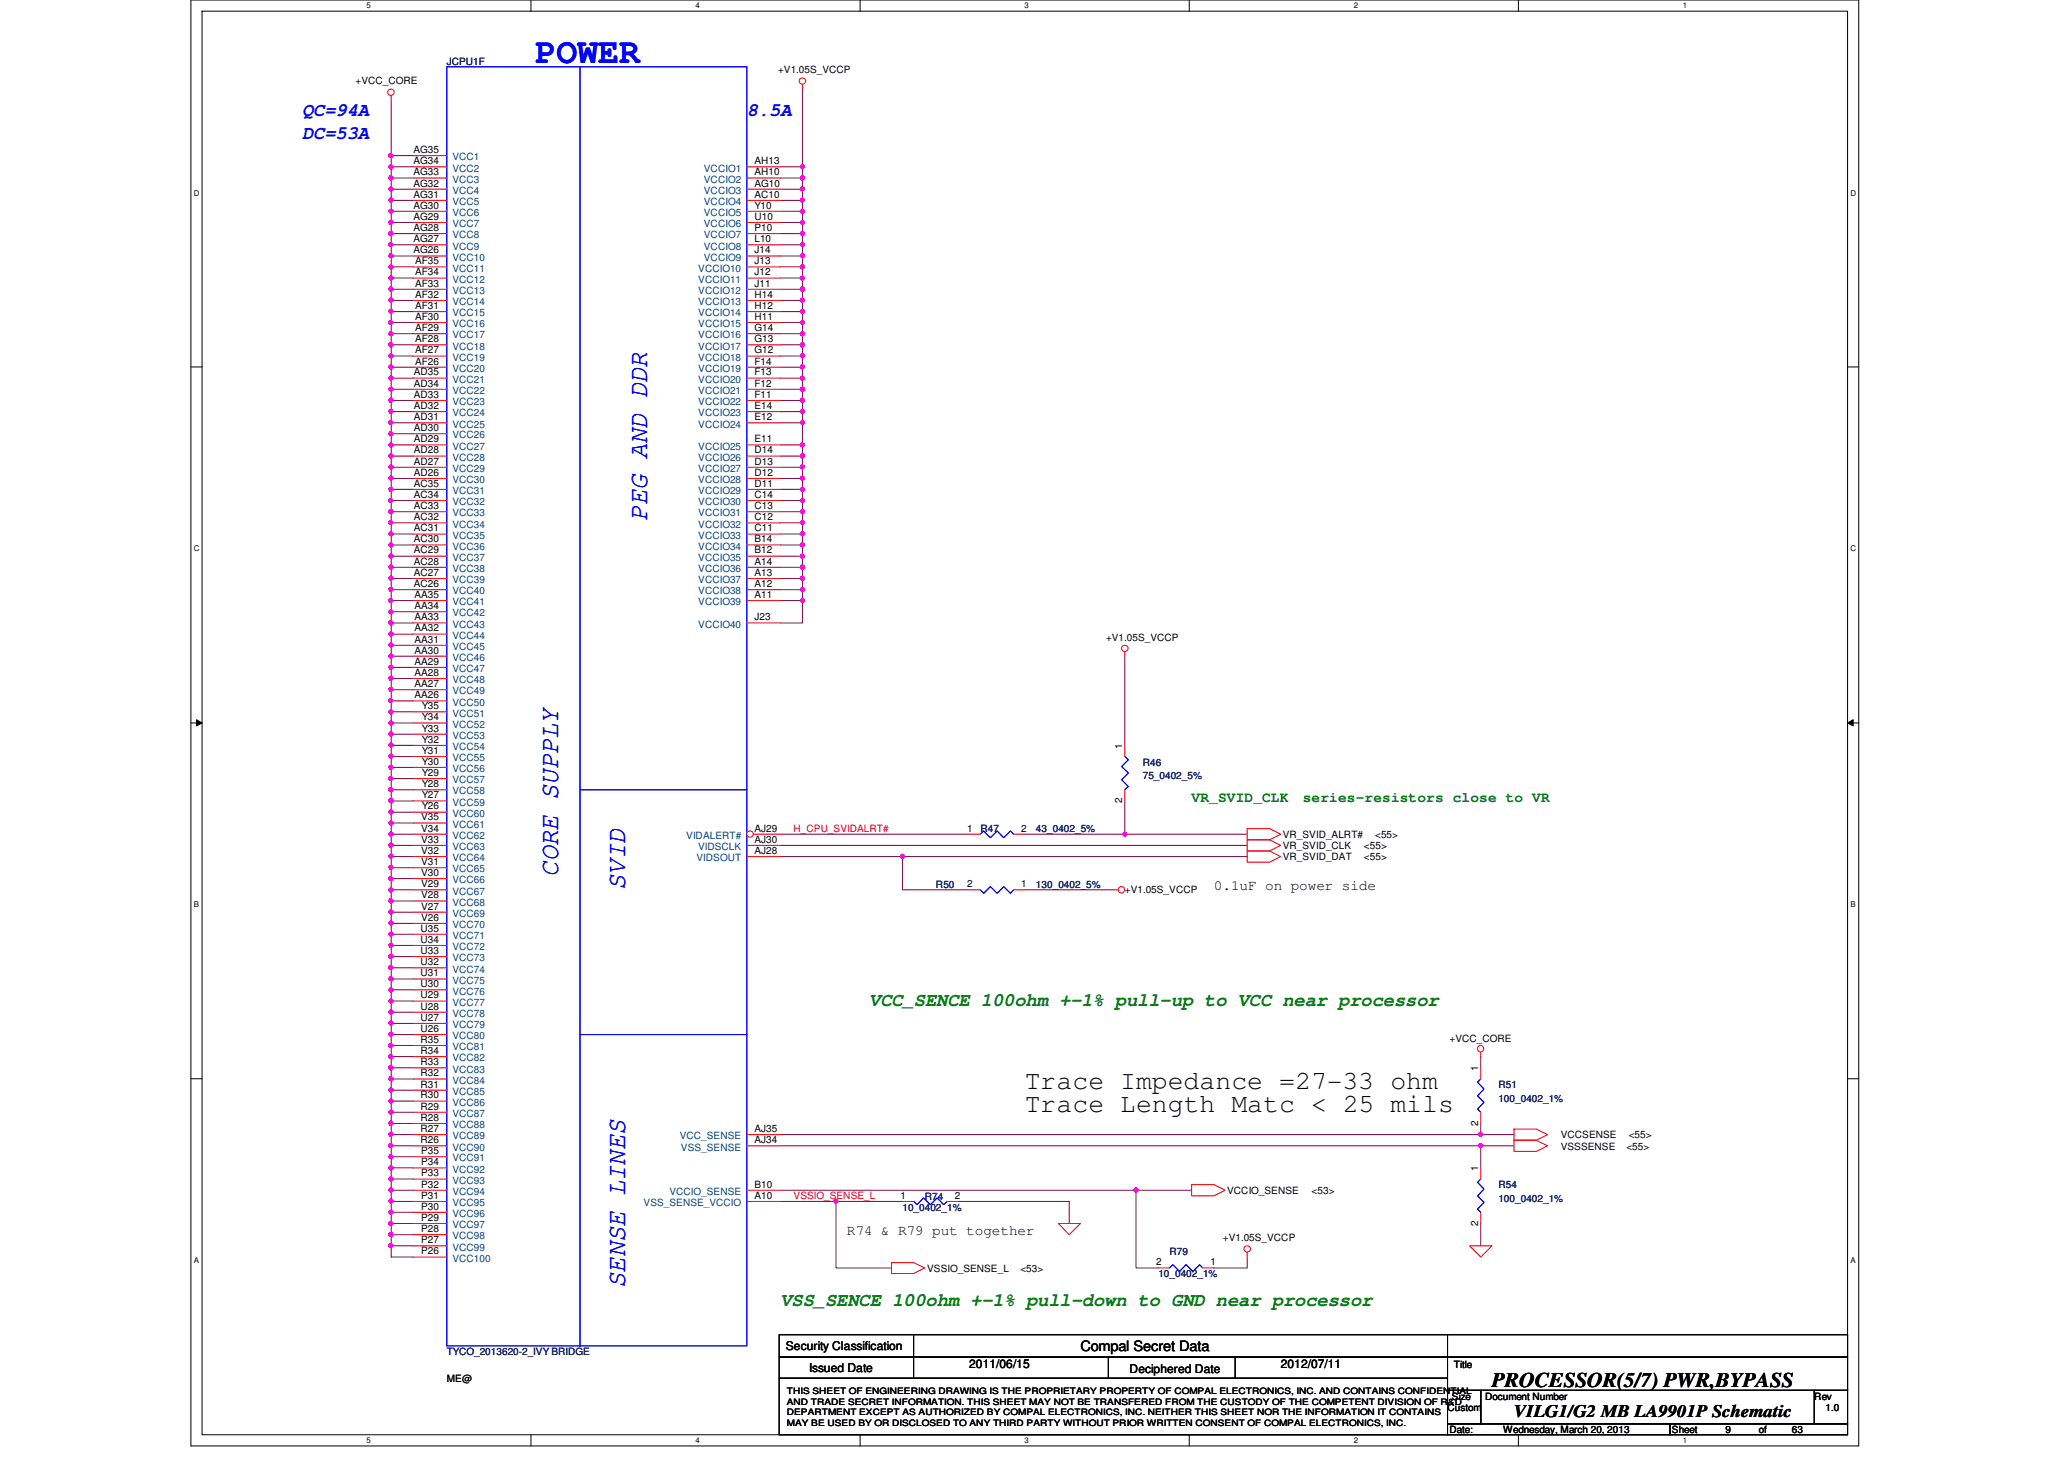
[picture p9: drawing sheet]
<svg xmlns="http://www.w3.org/2000/svg" width="297mm" height="210mm" viewBox="0 0 297 210" stroke-linecap="round" stroke-linejoin="round" font-family="sans-serif">
<defs><g id="words">
<text font-size="5.1" fill="#00f" x="77.1" y="9.1">POWER</text>
<g font-size="3.8" fill="#00f">
<text x="93.1" y="74.9" transform="rotate(-90 93.1 74.9)">PEG AND DDR</text>
<text x="80.3" y="126.1" transform="rotate(-90 80.3 126.1)">CORE SUPPLY</text>
<text x="90" y="128" transform="rotate(-90 90 128)">SVID</text>
<text x="90" y="185.3" transform="rotate(-90 90 185.3)">SENSE LINES</text>
</g>
<g font-size="3.8">
<text x="147.5" y="156.7">Trace Impedance =27-33 ohm</text>
<text x="147.5" y="159.9">Trace Length Matc &lt; 25 mils</text>
</g>
<text font-size="3" x="214.7" y="199.6">PROCESSOR(5/7) PWR,BYPASS</text>
<g font-size="2.7" fill="#00f">
<text x="43.5" y="16.7">QC=94A</text>
<text x="107.5" y="16.7">8.5A</text>
<text x="43.5" y="19.9">DC=53A</text>
</g>
<g font-size="2.7" fill="#008000">
<text x="125.1" y="144.7">VCC_SENCE 100ohm +-1% pull-up to VCC near processor</text>
<text x="112.3" y="188">VSS_SENCE 100ohm +-1% pull-down to GND near processor</text>
</g>
<text font-size="2.5" x="217.9" y="203.9">VILG1/G2 MB LA9901P Schematic</text>
<g font-size="2.1" fill="#008000">
<text x="171.5" y="115.3">VR_SVID_CLK</text>
<text x="187.5" y="115.3">series-resistors close to VR</text>
</g>
<g font-size="2.1">
<text x="174.7" y="128">0.1uF on power side</text>
<text x="121.9" y="177.6">R74 &amp; R79 put together</text>
<text x="155.5" y="194.4">Compal Secret Data</text>
</g>
<g font-size="1.7">
<text x="113.1" y="194.3">Security Classification</text>
<text x="116.5" y="197.3">Issued Date</text>
<text x="139.5" y="196.8">2011/06/15</text>
<text x="162.6" y="197.5">Deciphered Date</text>
<text x="184.3" y="196.8">2012/07/11</text>
</g>
<g font-size="1.4" fill="#000080">
<text x="64.3" y="9.4">JCPU1F</text>
<text x="164.5" y="110.2">R46</text>
<text x="164.5" y="112.1">75_0402_5%</text>
<text x="141.1" y="119.8">R47</text>
<text x="149.1" y="119.8">43_0402_5%</text>
<text x="134.7" y="127.8">R50</text>
<text x="149.1" y="127.8">130_0402_5%</text>
<text x="215.6" y="156.6">R51</text>
<text x="215.6" y="158.5">100_0402_1%</text>
<text x="133.1" y="172.6">R74</text>
<text x="215.6" y="171">R54</text>
<text x="215.6" y="172.9">100_0402_1%</text>
<text x="129.9" y="174.2">10_0402_1%</text>
<text x="166.7" y="183.8">10_0402_1%</text>
<text x="168.3" y="180.6">R79</text>
<text x="64.3" y="195">TYCO_2013620-2_IVY BRIDGE</text>
</g>
<g font-size="1.4">
<text x="112" y="10.5">+V1.05S_VCCP</text>
<text x="51.2" y="12.1">+VCC_CORE</text>
<text x="59.5" y="22">AG35</text>
<text x="59.5" y="23.6">AG34</text>
<text x="108.6" y="23.6">AH13</text>
<text x="59.5" y="25.2">AG33</text>
<text x="59.5" y="26.8">AG32</text>
<text x="59.5" y="28.4">AG31</text>
<text x="108.6" y="25.2">AH10</text>
<text x="108.6" y="26.8">AG10</text>
<text x="108.6" y="28.4">AC10</text>
<text x="59.5" y="30">AG30</text>
<text x="59.5" y="31.6">AG29</text>
<text x="59.5" y="33.2">AG28</text>
<text x="59.5" y="34.8">AG27</text>
<text x="108.6" y="30">Y10</text>
<text x="108.6" y="31.6">U10</text>
<text x="108.6" y="33.2">P10</text>
<text x="108.6" y="34.8">L10</text>
<text x="59.5" y="36.4">AG26</text>
<text x="59.7" y="38">AF35</text>
<text x="59.7" y="39.6">AF34</text>
<text x="59.7" y="41.2">AF33</text>
<text x="108.6" y="41.2">J11</text>
<text x="108.6" y="38">J13</text>
<text x="108.6" y="39.6">J12</text>
<text x="108.6" y="36.4">J14</text>
<text x="59.7" y="42.8">AF32</text>
<text x="59.7" y="44.4">AF31</text>
<text x="59.7" y="46">AF30</text>
<text x="59.7" y="47.6">AF29</text>
<text x="108.6" y="42.8">H14</text>
<text x="108.6" y="44.4">H12</text>
<text x="108.6" y="46">H11</text>
<text x="108.6" y="47.6">G14</text>
<text x="59.7" y="49.2">AF28</text>
<text x="59.7" y="50.8">AF27</text>
<text x="59.7" y="52.5">AF26</text>
<text x="108.6" y="50.8">G12</text>
<text x="108.6" y="52.5">F14</text>
<text x="108.6" y="49.2">G13</text>
<text x="59.6" y="54">AD35</text>
<text x="59.6" y="55.6">AD34</text>
<text x="59.6" y="57.2">AD33</text>
<text x="59.6" y="58.8">AD32</text>
<text x="108.6" y="54">F13</text>
<text x="108.6" y="55.6">F12</text>
<text x="108.6" y="57.2">F11</text>
<text x="108.6" y="58.8">E14</text>
<text x="59.6" y="60.5">AD31</text>
<text x="59.6" y="62">AD30</text>
<text x="59.6" y="63.6">AD29</text>
<text x="59.6" y="65.2">AD28</text>
<text x="108.6" y="60.5">E12</text>
<text x="108.6" y="63.6">E11</text>
<text x="108.6" y="65.2">D14</text>
<text x="59.6" y="66.8">AD27</text>
<text x="59.6" y="68.5">AD26</text>
<text x="59.6" y="70">AC35</text>
<text x="59.6" y="71.6">AC34</text>
<text x="108.6" y="66.8">D13</text>
<text x="108.6" y="68.5">D12</text>
<text x="108.6" y="70">D11</text>
<text x="108.6" y="71.6">C14</text>
<text x="59.6" y="73.2">AC33</text>
<text x="59.6" y="74.8">AC32</text>
<text x="59.6" y="76.5">AC31</text>
<text x="108.6" y="74.8">C12</text>
<text x="108.6" y="76.5">C11</text>
<text x="108.6" y="73.2">C13</text>
<text x="59.6" y="78">AC30</text>
<text x="59.6" y="79.6">AC29</text>
<text x="59.6" y="81.2">AC28</text>
<text x="59.6" y="82.8">AC27</text>
<text x="108.6" y="78">B14</text>
<text x="108.6" y="79.6">B12</text>
<text x="108.6" y="81.2">A14</text>
<text x="108.6" y="82.8">A13</text>
<text x="59.6" y="84.5">AC26</text>
<text x="59.6" y="86">AA35</text>
<text x="59.6" y="87.6">AA34</text>
<text x="59.6" y="89.2">AA33</text>
<text x="108.6" y="84.5">A12</text>
<text x="108.6" y="86">A11</text>
<text x="108.6" y="89.2">J23</text>
<text x="59.6" y="90.8">AA32</text>
<text x="59.6" y="92.5">AA31</text>
<text x="59.6" y="94">AA30</text>
<text x="59.6" y="95.6">AA29</text>
<text x="159.2" y="92.2">+V1.05S_VCCP</text>
<text x="59.6" y="97.2">AA28</text>
<text x="59.6" y="98.8">AA27</text>
<text x="59.6" y="100.5">AA26</text>
<text x="60.7" y="102">Y35</text>
<text x="60.7" y="103.6">Y34</text>
<text x="60.7" y="105.2">Y33</text>
<text x="60.7" y="106.8">Y32</text>
<text x="161.5" y="107.7" transform="rotate(-90 161.5 107.7)">1</text>
<text x="60.7" y="108.5">Y31</text>
<text x="60.7" y="110">Y30</text>
<text x="60.7" y="111.6">Y29</text>
<text x="60.7" y="113.2">Y28</text>
<text x="60.6" y="118">V35</text>
<text x="60.6" y="119.6">V34</text>
<text x="60.7" y="114.9">Y27</text>
<text x="60.7" y="116.5">Y26</text>
<text x="108.6" y="119.6">AJ29</text>
<text x="139.2" y="119.6">1</text>
<text x="147" y="119.6">2</text>
<text x="161.5" y="115.5" transform="rotate(-90 161.5 115.5)">2</text>
<text x="60.6" y="121.2">V33</text>
<text x="60.6" y="122.9">V32</text>
<text x="60.6" y="124.5">V31</text>
<text x="108.6" y="122.9">AJ28</text>
<text x="108.6" y="121.2">AJ30</text>
<text x="184.6" y="120.6">VR_SVID_ALRT#</text>
<text x="184.6" y="122.2">VR_SVID_CLK</text>
<text x="184.6" y="123.8">VR_SVID_DAT</text>
<text x="196.3" y="122.2">&lt;55&gt;</text>
<text x="196.3" y="123.8">&lt;55&gt;</text>
<text x="197.9" y="120.6">&lt;55&gt;</text>
<text x="60.6" y="126">V30</text>
<text x="60.6" y="127.6">V29</text>
<text x="60.6" y="129.2">V28</text>
<text x="60.6" y="130.9">V27</text>
<text x="139.2" y="127.6">2</text>
<text x="147" y="127.6">1</text>
<text x="161.9" y="128.4">+V1.05S_VCCP</text>
<text x="60.5" y="134">U35</text>
<text x="60.5" y="135.6">U34</text>
<text x="60.5" y="137.2">U33</text>
<text x="60.6" y="132.5">V26</text>
<text x="60.5" y="138.9">U32</text>
<text x="60.5" y="140.5">U31</text>
<text x="60.5" y="142">U30</text>
<text x="60.5" y="143.6">U29</text>
<text x="60.5" y="145.2">U28</text>
<text x="60.5" y="146.9">U27</text>
<text x="60.5" y="148.5">U26</text>
<text x="208.6" y="149.9">+VCC_CORE</text>
<text x="60.5" y="150">R35</text>
<text x="60.5" y="151.6">R34</text>
<text x="60.5" y="153.2">R33</text>
<text x="60.5" y="154.9">R32</text>
<text x="212.7" y="154.1" transform="rotate(-90 212.7 154.1)">1</text>
<text x="60.5" y="156.5">R31</text>
<text x="60.5" y="158">R30</text>
<text x="60.5" y="159.6">R29</text>
<text x="60.5" y="161.2">R28</text>
<text x="212.7" y="161.9" transform="rotate(-90 212.7 161.9)">2</text>
<text x="60.5" y="162.9">R27</text>
<text x="60.5" y="164.5">R26</text>
<text x="60.6" y="166">P35</text>
<text x="60.6" y="167.6">P34</text>
<text x="108.6" y="162.9">AJ35</text>
<text x="108.6" y="164.5">AJ34</text>
<text x="224.6" y="163.8">VCCSENSE</text>
<text x="224.6" y="165.4">VSSSENSE</text>
<text x="234.1" y="165.4">&lt;55&gt;</text>
<text x="234.4" y="163.8">&lt;55&gt;</text>
<text x="60.6" y="169.2">P33</text>
<text x="60.6" y="170.9">P32</text>
<text x="60.6" y="172.5">P31</text>
<text x="108.6" y="170.9">B10</text>
<text x="108.6" y="172.5">A10</text>
<text x="129.6" y="172.5">1</text>
<text x="137.4" y="172.5">2</text>
<text x="176.6" y="171.8">VCCIO_SENSE</text>
<text x="188.8" y="171.8">&lt;53&gt;</text>
<text x="212.7" y="168.5" transform="rotate(-90 212.7 168.5)">1</text>
<text x="60.6" y="174">P30</text>
<text x="60.6" y="175.6">P29</text>
<text x="60.6" y="177.2">P28</text>
<text x="60.6" y="178.9">P27</text>
<text x="176" y="178.5">+V1.05S_VCCP</text>
<text x="212.7" y="176.3" transform="rotate(-90 212.7 176.3)">2</text>
<text x="60.6" y="180.5">P26</text>
<text x="133.4" y="183">VSSIO_SENSE_L</text>
<text x="146.9" y="183">&lt;53&gt;</text>
<text x="166.4" y="182">2</text>
<text x="174.2" y="182">1</text>
<text x="209.2" y="196.8">Title</text>
<text x="64.3" y="198.8">ME@</text>
<text x="208.3" y="203">Custom</text>
<text x="209" y="201.4">Size</text>
<text x="213.7" y="201.4">Document Number</text>
<text x="261.1" y="201.4">Rev</text>
<text x="262.7" y="203">1.0</text>
<text x="208.6" y="206.2">Date:</text>
<text x="216.3" y="206.2">Wednesday, March 20, 2013</text>
<text x="240.6" y="206.2">Sheet</text>
<text x="248.3" y="206.2">9</text>
<text x="253.1" y="206.2">of</text>
<text x="257.9" y="206.2">63</text>
</g>
<g font-size="1.4" fill="#004080">
<text x="65.1" y="23.1">VCC1</text>
<text x="65.1" y="24.7">VCC2</text>
<text x="65.1" y="26.3">VCC3</text>
<text x="65.1" y="27.9">VCC4</text>
<text x="65.1" y="29.5">VCC5</text>
<text x="101.3" y="24.7">VCCIO1</text>
<text x="101.3" y="26.3">VCCIO2</text>
<text x="101.3" y="27.9">VCCIO3</text>
<text x="101.3" y="29.5">VCCIO4</text>
<text x="65.1" y="31.1">VCC6</text>
<text x="65.1" y="32.7">VCC7</text>
<text x="65.1" y="34.3">VCC8</text>
<text x="65.1" y="35.9">VCC9</text>
<text x="101.3" y="31.1">VCCIO5</text>
<text x="101.3" y="32.7">VCCIO6</text>
<text x="101.3" y="34.3">VCCIO7</text>
<text x="101.3" y="35.9">VCCIO8</text>
<text x="65.1" y="37.5">VCC10</text>
<text x="65.1" y="39.1">VCC11</text>
<text x="65.1" y="40.7">VCC12</text>
<text x="100.5" y="39.1">VCCIO10</text>
<text x="100.5" y="40.7">VCCIO11</text>
<text x="101.3" y="37.5">VCCIO9</text>
<text x="65.1" y="42.3">VCC13</text>
<text x="65.1" y="43.9">VCC14</text>
<text x="65.1" y="45.5">VCC15</text>
<text x="65.1" y="47.1">VCC16</text>
<text x="100.5" y="42.3">VCCIO12</text>
<text x="100.5" y="43.9">VCCIO13</text>
<text x="100.5" y="45.5">VCCIO14</text>
<text x="100.5" y="47.1">VCCIO15</text>
<text x="65.1" y="48.7">VCC17</text>
<text x="65.1" y="50.3">VCC18</text>
<text x="65.1" y="51.9">VCC19</text>
<text x="65.1" y="53.5">VCC20</text>
<text x="100.5" y="51.9">VCCIO18</text>
<text x="100.5" y="53.5">VCCIO19</text>
<text x="100.5" y="48.7">VCCIO16</text>
<text x="100.5" y="50.3">VCCIO17</text>
<text x="65.1" y="55.1">VCC21</text>
<text x="65.1" y="56.7">VCC22</text>
<text x="65.1" y="58.3">VCC23</text>
<text x="65.1" y="59.9">VCC24</text>
<text x="100.5" y="55.1">VCCIO20</text>
<text x="100.5" y="56.7">VCCIO21</text>
<text x="100.5" y="58.3">VCCIO22</text>
<text x="100.5" y="59.9">VCCIO23</text>
<text x="65.1" y="61.5">VCC25</text>
<text x="65.1" y="63.1">VCC26</text>
<text x="65.1" y="64.7">VCC27</text>
<text x="100.5" y="61.5">VCCIO24</text>
<text x="100.5" y="64.7">VCCIO25</text>
<text x="65.1" y="66.3">VCC28</text>
<text x="65.1" y="67.9">VCC29</text>
<text x="65.1" y="69.5">VCC30</text>
<text x="65.1" y="71.1">VCC31</text>
<text x="100.5" y="66.3">VCCIO26</text>
<text x="100.5" y="67.9">VCCIO27</text>
<text x="100.5" y="69.5">VCCIO28</text>
<text x="100.5" y="71.1">VCCIO29</text>
<text x="65.1" y="72.7">VCC32</text>
<text x="65.1" y="74.3">VCC33</text>
<text x="65.1" y="75.9">VCC34</text>
<text x="65.1" y="77.5">VCC35</text>
<text x="100.5" y="75.9">VCCIO32</text>
<text x="100.5" y="77.5">VCCIO33</text>
<text x="100.5" y="72.7">VCCIO30</text>
<text x="100.5" y="74.3">VCCIO31</text>
<text x="65.1" y="79.1">VCC36</text>
<text x="65.1" y="80.7">VCC37</text>
<text x="65.1" y="82.3">VCC38</text>
<text x="65.1" y="83.9">VCC39</text>
<text x="100.5" y="79.1">VCCIO34</text>
<text x="100.5" y="80.7">VCCIO35</text>
<text x="100.5" y="82.3">VCCIO36</text>
<text x="100.5" y="83.9">VCCIO37</text>
<text x="65.1" y="85.5">VCC40</text>
<text x="65.1" y="87.1">VCC41</text>
<text x="65.1" y="88.7">VCC42</text>
<text x="100.5" y="85.5">VCCIO38</text>
<text x="100.5" y="87.1">VCCIO39</text>
<text x="65.1" y="90.3">VCC43</text>
<text x="65.1" y="91.9">VCC44</text>
<text x="65.1" y="93.5">VCC45</text>
<text x="65.1" y="95.1">VCC46</text>
<text x="100.5" y="90.3">VCCIO40</text>
<text x="65.1" y="96.7">VCC47</text>
<text x="65.1" y="98.3">VCC48</text>
<text x="65.1" y="99.9">VCC49</text>
<text x="65.1" y="101.5">VCC50</text>
<text x="65.1" y="103.1">VCC51</text>
<text x="65.1" y="104.7">VCC52</text>
<text x="65.1" y="106.3">VCC53</text>
<text x="65.1" y="107.9">VCC54</text>
<text x="65.1" y="109.5">VCC55</text>
<text x="65.1" y="111.1">VCC56</text>
<text x="65.1" y="112.7">VCC57</text>
<text x="65.1" y="114.3">VCC58</text>
<text x="65.1" y="115.9">VCC59</text>
<text x="65.1" y="117.5">VCC60</text>
<text x="65.1" y="119.1">VCC61</text>
<text x="65.1" y="120.7">VCC62</text>
<text x="65.1" y="122.3">VCC63</text>
<text x="65.1" y="123.9">VCC64</text>
<text x="65.1" y="125.5">VCC65</text>
<text x="98.8" y="120.7">VIDALERT#</text>
<text x="100.2" y="123.9">VIDSOUT</text>
<text x="100.5" y="122.3">VIDSCLK</text>
<text x="65.1" y="127.1">VCC66</text>
<text x="65.1" y="128.7">VCC67</text>
<text x="65.1" y="130.3">VCC68</text>
<text x="65.1" y="131.9">VCC69</text>
<text x="65.1" y="133.5">VCC70</text>
<text x="65.1" y="135.1">VCC71</text>
<text x="65.1" y="136.7">VCC72</text>
<text x="65.1" y="138.3">VCC73</text>
<text x="65.1" y="139.9">VCC74</text>
<text x="65.1" y="141.5">VCC75</text>
<text x="65.1" y="143.1">VCC76</text>
<text x="65.1" y="144.7">VCC77</text>
<text x="65.1" y="146.3">VCC78</text>
<text x="65.1" y="147.9">VCC79</text>
<text x="65.1" y="149.5">VCC80</text>
<text x="65.1" y="151.1">VCC81</text>
<text x="65.1" y="152.7">VCC82</text>
<text x="65.1" y="154.3">VCC83</text>
<text x="65.1" y="155.9">VCC84</text>
<text x="65.1" y="157.5">VCC85</text>
<text x="65.1" y="159.1">VCC86</text>
<text x="65.1" y="160.7">VCC87</text>
<text x="65.1" y="162.3">VCC88</text>
<text x="65.1" y="163.9">VCC89</text>
<text x="65.1" y="165.5">VCC90</text>
<text x="65.1" y="167.1">VCC91</text>
<text x="97.8" y="163.9">VCC_SENSE</text>
<text x="98" y="165.5">VSS_SENSE</text>
<text x="65.1" y="168.7">VCC92</text>
<text x="65.1" y="170.3">VCC93</text>
<text x="65.1" y="171.9">VCC94</text>
<text x="65.1" y="173.5">VCC95</text>
<text x="92.6" y="173.5">VSS_SENSE_VCCIO</text>
<text x="96.3" y="171.9">VCCIO_SENSE</text>
<text x="65.1" y="175.1">VCC96</text>
<text x="65.1" y="176.7">VCC97</text>
<text x="65.1" y="178.3">VCC98</text>
<text x="65.1" y="179.9">VCC99</text>
<text x="65.1" y="181.5">VCC100</text>
</g>
<g font-size="1.4" fill="#f00">
<text x="114.2" y="119.7">H_CPU_SVIDALRT#</text>
<text x="114.2" y="172.5">VSSIO_SENSE_L</text>
</g>
<g font-size="1.3">
<text x="113.2" y="200.6">THIS SHEET OF ENGINEERING DRAWING IS THE PROPRIETARY PROPERTY OF COMPAL ELECTRONICS, INC. AND CONTAINS CONFIDENTIAL</text>
<text x="113.2" y="202.1">AND TRADE SECRET INFORMATION. THIS SHEET MAY NOT BE TRANSFERED FROM THE CUSTODY OF THE COMPETENT DIVISION OF R&amp;D</text>
<text x="113.2" y="203.6">DEPARTMENT EXCEPT AS AUTHORIZED BY COMPAL ELECTRONICS, INC. NEITHER THIS SHEET NOR THE INFORMATION IT CONTAINS</text>
<text x="113.2" y="205.1">MAY BE USED BY OR DISCLOSED TO ANY THIRD PARTY WITHOUT PRIOR WRITTEN CONSENT OF COMPAL ELECTRONICS, INC.</text>
</g>
<g font-size="1.1">
<text x="52.7" y="1.1">5</text>
<text x="100.1" y="1.1">4</text>
<text x="147.4" y="1.1">3</text>
<text x="194.8" y="1.1">2</text>
<text x="242.2" y="1.1">1</text>
<text x="27.9" y="28.2">D</text>
<text x="266.3" y="28.2">D</text>
<text x="27.9" y="79.3">C</text>
<text x="266.3" y="79.3">C</text>
<text x="27.9" y="130.6">B</text>
<text x="266.3" y="130.6">B</text>
<text x="27.9" y="181.7">A</text>
<text x="266.3" y="181.7">A</text>
<text x="52.7" y="207.6">5</text>
<text x="100.1" y="207.6">4</text>
<text x="147.4" y="207.6">3</text>
<text x="194.8" y="207.6">2</text>
<text x="242.2" y="207.6">1</text>
</g>
</g></defs>
<path d="M27.5 0h240v208h-240zM29.1 1.6h236.8v204.8h-236.8z" fill="none" stroke="#000" stroke-width=".14"/>
<g fill="#fff">
<path d="M52.7 .2h.6v1.2h-.6z"/>
<path d="M52.7 206.6h.6v1.2h-.6z"/>
</g>
<path d="M76.4 0v1.6M76.4 206.4v1.6" fill="none" stroke="#000" stroke-width=".14"/>
<g fill="#fff">
<path d="M100.1 .2h.6v1.2h-.6z"/>
<path d="M100.1 206.6h.6v1.2h-.6z"/>
</g>
<path d="M123.8 0v1.6M123.8 206.4v1.6" fill="none" stroke="#000" stroke-width=".14"/>
<g fill="#fff">
<path d="M147.4 .2h.6v1.2h-.6z"/>
<path d="M147.4 206.6h.6v1.2h-.6z"/>
</g>
<path d="M171.1 0v1.6M171.1 206.4v1.6" fill="none" stroke="#000" stroke-width=".14"/>
<g fill="#fff">
<path d="M194.8 .2h.6v1.2h-.6z"/>
<path d="M194.8 206.6h.6v1.2h-.6z"/>
</g>
<path d="M218.5 0v1.6M218.5 206.4v1.6" fill="none" stroke="#000" stroke-width=".14"/>
<g fill="#fff">
<path d="M242.2 .2h.6v1.2h-.6z"/>
<path d="M242.2 206.6h.6v1.2h-.6z"/>
<path d="M27.9 27.2h.8v1.2h-.8z"/>
<path d="M266.3 27.2h.8v1.2h-.8z"/>
<path d="M27.9 78.4h.8v1.1h-.8z"/>
<path d="M266.3 78.4h.8v1.1h-.8z"/>
</g>
<path d="M27.5 52.8h1.6M265.9 52.8h1.6" fill="none" stroke="#000" stroke-width=".14"/>
<g fill="#fff">
<path d="M27.9 129.6h.7v1.2h-.7z"/>
<path d="M266.3 129.6h.7v1.2h-.7z"/>
</g>
<path d="M27.5 104h1.6M28.3 103.5l.8 .5-.8 .4zM265.9 104h1.6M265.9 104l.8-.5v.9z" fill="none" stroke="#000" stroke-width=".14"/>
<path d="M28.3 103.5l.8 .5-.8 .4zM265.9 104l.8-.5v.9z" fill="#000"/>
<g fill="#fff">
<path d="M27.9 180.8h.7v1.1h-.7z"/>
<path d="M266.3 180.8h.7v1.1h-.7z"/>
</g>
<path d="M27.5 155.2h1.6M265.9 155.2h1.6" fill="none" stroke="#000" stroke-width=".14"/>
<path d="M56.3 160v1.6" fill="none" stroke="#800040" stroke-width=".14"/>
<circle cx="56.3" cy="160" r=".3" fill="#f0f"/>
<circle cx="56.3" cy="160" r=".3" fill="none" stroke="#f0f" stroke-width=".14"/>
<path d="M56.3 156.8v1.6" fill="none" stroke="#800040" stroke-width=".14"/>
<circle cx="56.3" cy="156.8" r=".3" fill="#f0f"/>
<circle cx="56.3" cy="156.8" r=".3" fill="none" stroke="#f0f" stroke-width=".14"/>
<path d="M56.3 139.2h3.2M56.3 132.8h3.2M59.5 129.6h-3.2v1.6h3.2M56.3 177.6h3.2" fill="none" stroke="#800040" stroke-width=".14"/>
<circle cx="56.2" cy="129.6" r=".31" fill="#f0f"/>
<circle cx="56.2" cy="129.6" r=".31" fill="none" stroke="#f0f" stroke-width=".14"/>
<path d="M56.3 158.4v1.6" fill="none" stroke="#800040" stroke-width=".14"/>
<circle cx="56.3" cy="158.4" r=".3" fill="#f0f"/>
<circle cx="56.3" cy="158.4" r=".3" fill="none" stroke="#f0f" stroke-width=".14"/>
<path d="M56.3 153.6v1.6" fill="none" stroke="#800040" stroke-width=".14"/>
<circle cx="56.2" cy="153.6" r=".31" fill="#f0f"/>
<circle cx="56.2" cy="153.6" r=".31" fill="none" stroke="#f0f" stroke-width=".14"/>
<path d="M56.3 179.2v1.6" fill="none" stroke="#800040" stroke-width=".14"/>
<circle cx="56.3" cy="179.2" r=".3" fill="#f0f"/>
<circle cx="56.3" cy="179.2" r=".3" fill="none" stroke="#f0f" stroke-width=".14"/>
<path d="M56.3 155.2v1.6" fill="none" stroke="#800040" stroke-width=".14"/>
<circle cx="56.3" cy="155.2" r=".3" fill="#f0f"/>
<circle cx="56.3" cy="155.2" r=".3" fill="none" stroke="#f0f" stroke-width=".14"/>
<path d="M56.3 126.4v1.6" fill="none" stroke="#800040" stroke-width=".14"/>
<circle cx="56.3" cy="126.4" r=".3" fill="#f0f"/>
<circle cx="56.3" cy="126.4" r=".3" fill="none" stroke="#f0f" stroke-width=".14"/>
<path d="M56.3 84.8v1.6" fill="none" stroke="#800040" stroke-width=".14"/>
<circle cx="56.3" cy="84.8" r=".3" fill="#f0f"/>
<circle cx="56.3" cy="84.8" r=".3" fill="none" stroke="#f0f" stroke-width=".14"/>
<path d="M56.3 105.6v1.6" fill="none" stroke="#800040" stroke-width=".14"/>
<circle cx="56.2" cy="105.6" r=".31" fill="#f0f"/>
<circle cx="56.2" cy="105.6" r=".31" fill="none" stroke="#f0f" stroke-width=".14"/>
<g fill="none" stroke="#800040" stroke-width=".14">
<path d="M56.3 33.6h3.2M56.3 59.2h3.2M56.3 64h3.2M56.3 65.6h3.2M56.3 78.4h3.2M56.3 81.6h3.2M56.3 88h3.2M56.3 96h3.2M56.3 94.4h3.2M56.3 92.8h3.2M56.3 97.6h3.2M56.3 112h3.2"/>
<path d="M56.3 121.6h3.2"/>
</g>
<circle cx="56.3" cy="112" r=".3" fill="#f0f"/>
<circle cx="56.3" cy="112" r=".3" fill="none" stroke="#f0f" stroke-width=".14"/>
<path d="M56.3 32h3.2M56.3 24h3.2M56.3 89.6v1.6M56.3 126.4h3.2" fill="none" stroke="#800040" stroke-width=".14"/>
<circle cx="56.2" cy="89.6" r=".31" fill="#f0f"/>
<circle cx="56.2" cy="89.6" r=".31" fill="none" stroke="#f0f" stroke-width=".14"/>
<path d="M56.3 123.2v1.6" fill="none" stroke="#800040" stroke-width=".14"/>
<circle cx="56.3" cy="123.2" r=".3" fill="#f0f"/>
<circle cx="56.3" cy="123.2" r=".3" fill="none" stroke="#f0f" stroke-width=".14"/>
<path d="M56.3 60.8v1.6" fill="none" stroke="#800040" stroke-width=".14"/>
<circle cx="56.3" cy="60.8" r=".3" fill="#f0f"/>
<circle cx="56.3" cy="60.8" r=".3" fill="none" stroke="#f0f" stroke-width=".14"/>
<path d="M56.3 67.2v1.6" fill="none" stroke="#800040" stroke-width=".14"/>
<circle cx="56.3" cy="67.2" r=".3" fill="#f0f"/>
<circle cx="56.3" cy="67.2" r=".3" fill="none" stroke="#f0f" stroke-width=".14"/>
<path d="M56.3 73.6v1.6" fill="none" stroke="#800040" stroke-width=".14"/>
<circle cx="56.2" cy="73.6" r=".31" fill="#f0f"/>
<circle cx="56.2" cy="73.6" r=".31" fill="none" stroke="#f0f" stroke-width=".14"/>
<path d="M56.3 40v1.6" fill="none" stroke="#800040" stroke-width=".14"/>
<circle cx="56.3" cy="40" r=".3" fill="#f0f"/>
<circle cx="56.3" cy="40" r=".3" fill="none" stroke="#f0f" stroke-width=".14"/>
<path d="M56.3 28.8v1.6" fill="none" stroke="#800040" stroke-width=".14"/>
<circle cx="56.3" cy="28.8" r=".3" fill="#f0f"/>
<circle cx="56.3" cy="28.8" r=".3" fill="none" stroke="#f0f" stroke-width=".14"/>
<path d="M56.3 25.6h3.2M56.3 35.2h3.2M56.3 38.4h3.2M56.3 43.2h3.2M56.3 54.4h3.2M56.3 44.8h3.2" fill="none" stroke="#800040" stroke-width=".14"/>
<circle cx="56.3" cy="44.8" r=".3" fill="#f0f"/>
<circle cx="56.3" cy="44.8" r=".3" fill="none" stroke="#f0f" stroke-width=".14"/>
<path d="M56.3 57.6h3.2M56.3 56h3.2M56.3 172.8v1.6" fill="none" stroke="#800040" stroke-width=".14"/>
<circle cx="56.3" cy="172.8" r=".3" fill="#f0f"/>
<circle cx="56.3" cy="172.8" r=".3" fill="none" stroke="#f0f" stroke-width=".14"/>
<path d="M56.3 168v1.6" fill="none" stroke="#800040" stroke-width=".14"/>
<circle cx="56.3" cy="168" r=".3" fill="#f0f"/>
<circle cx="56.3" cy="168" r=".3" fill="none" stroke="#f0f" stroke-width=".14"/>
<path d="M56.3 163.2v1.6" fill="none" stroke="#800040" stroke-width=".14"/>
<circle cx="56.3" cy="163.2" r=".3" fill="#f0f"/>
<circle cx="56.3" cy="163.2" r=".3" fill="none" stroke="#f0f" stroke-width=".14"/>
<path d="M56.3 139.2v1.6" fill="none" stroke="#800040" stroke-width=".14"/>
<circle cx="56.3" cy="139.2" r=".3" fill="#f0f"/>
<circle cx="56.3" cy="139.2" r=".3" fill="none" stroke="#f0f" stroke-width=".14"/>
<path d="M56.3 142.4v1.6" fill="none" stroke="#800040" stroke-width=".14"/>
<circle cx="56.3" cy="142.4" r=".3" fill="#f0f"/>
<circle cx="56.3" cy="142.4" r=".3" fill="none" stroke="#f0f" stroke-width=".14"/>
<path d="M56.3 131.2v1.6" fill="none" stroke="#800040" stroke-width=".14"/>
<circle cx="56.3" cy="131.2" r=".3" fill="#f0f"/>
<circle cx="56.3" cy="131.2" r=".3" fill="none" stroke="#f0f" stroke-width=".14"/>
<path d="M56.3 134.4v1.6" fill="none" stroke="#800040" stroke-width=".14"/>
<circle cx="56.3" cy="134.4" r=".3" fill="#f0f"/>
<circle cx="56.3" cy="134.4" r=".3" fill="none" stroke="#f0f" stroke-width=".14"/>
<path d="M56.3 48v1.6M56.3 148.8h3.2M56.3 153.6h3.2M56.3 145.6h3.2M56.3 171.2h3.2M56.3 179.2h3.2M56.3 176h3.2" fill="none" stroke="#800040" stroke-width=".14"/>
<circle cx="56.3" cy="48" r=".3" fill="#f0f"/>
<circle cx="56.3" cy="48" r=".3" fill="none" stroke="#f0f" stroke-width=".14"/>
<path d="M56.3 99.2v1.6" fill="none" stroke="#800040" stroke-width=".14"/>
<circle cx="56.3" cy="99.2" r=".3" fill="#f0f"/>
<circle cx="56.3" cy="99.2" r=".3" fill="none" stroke="#f0f" stroke-width=".14"/>
<path d="M56.3 113.6v1.6" fill="none" stroke="#800040" stroke-width=".14"/>
<circle cx="56.3" cy="115.2" r=".3" fill="#f0f"/>
<circle cx="56.3" cy="115.2" r=".3" fill="none" stroke="#f0f" stroke-width=".14"/>
<circle cx="56.2" cy="113.6" r=".31" fill="#f0f"/>
<circle cx="56.2" cy="113.6" r=".31" fill="none" stroke="#f0f" stroke-width=".14"/>
<path d="M56.3 91.2v1.6" fill="none" stroke="#800040" stroke-width=".14"/>
<circle cx="56.3" cy="91.2" r=".3" fill="#f0f"/>
<circle cx="56.3" cy="91.2" r=".3" fill="none" stroke="#f0f" stroke-width=".14"/>
<path d="M56.3 116.8h3.2M56.3 166.4v1.6" fill="none" stroke="#800040" stroke-width=".14"/>
<circle cx="56.3" cy="166.4" r=".3" fill="#f0f"/>
<circle cx="56.3" cy="166.4" r=".3" fill="none" stroke="#f0f" stroke-width=".14"/>
<path d="M56.3 36.8h3.2M56.3 76.8v1.6" fill="none" stroke="#800040" stroke-width=".14"/>
<circle cx="56.3" cy="76.8" r=".3" fill="#f0f"/>
<circle cx="56.3" cy="76.8" r=".3" fill="none" stroke="#f0f" stroke-width=".14"/>
<path d="M56.3 80v1.6" fill="none" stroke="#800040" stroke-width=".14"/>
<circle cx="56.3" cy="80" r=".3" fill="#f0f"/>
<circle cx="56.3" cy="80" r=".3" fill="none" stroke="#f0f" stroke-width=".14"/>
<path d="M56.3 99.2h3.2M56.3 115.2v1.6" fill="none" stroke="#800040" stroke-width=".14"/>
<circle cx="56.3" cy="115.2" r=".3" fill="#f0f"/>
<circle cx="56.3" cy="115.2" r=".3" fill="none" stroke="#f0f" stroke-width=".14"/>
<path d="M56.3 145.6v1.6" fill="none" stroke="#800040" stroke-width=".14"/>
<circle cx="56.2" cy="145.6" r=".31" fill="#f0f"/>
<circle cx="56.2" cy="145.6" r=".31" fill="none" stroke="#f0f" stroke-width=".14"/>
<path d="M56.3 25.6v1.6" fill="none" stroke="#800040" stroke-width=".14"/>
<circle cx="56.2" cy="25.6" r=".31" fill="#f0f"/>
<circle cx="56.2" cy="25.6" r=".31" fill="none" stroke="#f0f" stroke-width=".14"/>
<path d="M56.3 148.8v1.6" fill="none" stroke="#800040" stroke-width=".14"/>
<circle cx="56.3" cy="148.8" r=".3" fill="#f0f"/>
<circle cx="56.3" cy="148.8" r=".3" fill="none" stroke="#f0f" stroke-width=".14"/>
<path d="M56.3 72v1.6M56.3 150.4h3.2" fill="none" stroke="#800040" stroke-width=".14"/>
<circle cx="56.3" cy="72" r=".3" fill="#f0f"/>
<circle cx="56.3" cy="72" r=".3" fill="none" stroke="#f0f" stroke-width=".14"/>
<path d="M56.3 33.6v1.6" fill="none" stroke="#800040" stroke-width=".14"/>
<circle cx="56.2" cy="33.6" r=".31" fill="#f0f"/>
<circle cx="56.2" cy="33.6" r=".31" fill="none" stroke="#f0f" stroke-width=".14"/>
<path d="M56.3 35.2v1.6" fill="none" stroke="#800040" stroke-width=".14"/>
<circle cx="56.3" cy="35.2" r=".3" fill="#f0f"/>
<circle cx="56.3" cy="35.2" r=".3" fill="none" stroke="#f0f" stroke-width=".14"/>
<path d="M56.3 57.6v1.6" fill="none" stroke="#800040" stroke-width=".14"/>
<circle cx="56.2" cy="57.6" r=".31" fill="#f0f"/>
<circle cx="56.2" cy="57.6" r=".31" fill="none" stroke="#f0f" stroke-width=".14"/>
<path d="M56.3 43.2v1.6" fill="none" stroke="#800040" stroke-width=".14"/>
<circle cx="56.3" cy="43.2" r=".3" fill="#f0f"/>
<circle cx="56.3" cy="43.2" r=".3" fill="none" stroke="#f0f" stroke-width=".14"/>
<path d="M56.3 22.4v1.6M56.3 156.8h3.2" fill="none" stroke="#800040" stroke-width=".14"/>
<circle cx="56.3" cy="22.4" r=".3" fill="#f0f"/>
<circle cx="56.3" cy="22.4" r=".3" fill="none" stroke="#f0f" stroke-width=".14"/>
<path d="M56.3 128v1.6M56.3 166.4h3.2" fill="none" stroke="#800040" stroke-width=".14"/>
<circle cx="56.3" cy="128" r=".3" fill="#f0f"/>
<circle cx="56.3" cy="128" r=".3" fill="none" stroke="#f0f" stroke-width=".14"/>
<path d="M56.3 41.6h3.2M56.3 48h3.2M56.3 72h3.2M56.3 62.4h3.2M56.3 80h3.2M56.3 115.2h3.2M56.3 137.6v1.6" fill="none" stroke="#800040" stroke-width=".14"/>
<circle cx="56.2" cy="137.6" r=".31" fill="#f0f"/>
<circle cx="56.2" cy="137.6" r=".31" fill="none" stroke="#f0f" stroke-width=".14"/>
<path d="M56.3 100.8h3.2M56.3 113.6h3.2M56.3 147.2v1.6M56.3 168h3.2" fill="none" stroke="#800040" stroke-width=".14"/>
<circle cx="56.3" cy="147.2" r=".3" fill="#f0f"/>
<circle cx="56.3" cy="147.2" r=".3" fill="none" stroke="#f0f" stroke-width=".14"/>
<path d="M56.3 22.4h3.2M56.3 136h3.2M56.3 134.4h3.2M56.3 123.2h3.2M56.3 155.2h3.2M56.3 174.4v1.6" fill="none" stroke="#800040" stroke-width=".14"/>
<circle cx="56.3" cy="174.4" r=".3" fill="#f0f"/>
<circle cx="56.3" cy="174.4" r=".3" fill="none" stroke="#f0f" stroke-width=".14"/>
<path d="M56.3 64v1.6M56.3 142.4h3.2" fill="none" stroke="#800040" stroke-width=".14"/>
<circle cx="56.3" cy="64" r=".3" fill="#f0f"/>
<circle cx="56.3" cy="64" r=".3" fill="none" stroke="#f0f" stroke-width=".14"/>
<path d="M56.3 24v1.6" fill="none" stroke="#800040" stroke-width=".14"/>
<circle cx="56.3" cy="24" r=".3" fill="#f0f"/>
<circle cx="56.3" cy="24" r=".3" fill="none" stroke="#f0f" stroke-width=".14"/>
<path d="M56.3 171.2v1.6" fill="none" stroke="#800040" stroke-width=".14"/>
<circle cx="56.3" cy="171.2" r=".3" fill="#f0f"/>
<circle cx="56.3" cy="171.2" r=".3" fill="none" stroke="#f0f" stroke-width=".14"/>
<path d="M56.3 116.8v1.6" fill="none" stroke="#800040" stroke-width=".14"/>
<circle cx="56.3" cy="116.8" r=".3" fill="#f0f"/>
<circle cx="56.3" cy="116.8" r=".3" fill="none" stroke="#f0f" stroke-width=".14"/>
<path d="M56.3 83.2h3.2M56.3 120v1.6" fill="none" stroke="#800040" stroke-width=".14"/>
<circle cx="56.3" cy="120" r=".3" fill="#f0f"/>
<circle cx="56.3" cy="120" r=".3" fill="none" stroke="#f0f" stroke-width=".14"/>
<path d="M56.3 49.6v1.6" fill="none" stroke="#800040" stroke-width=".14"/>
<circle cx="56.2" cy="49.6" r=".31" fill="#f0f"/>
<circle cx="56.2" cy="49.6" r=".31" fill="none" stroke="#f0f" stroke-width=".14"/>
<path d="M56.3 75.2h3.2M56.3 83.2v1.6" fill="none" stroke="#800040" stroke-width=".14"/>
<circle cx="56.3" cy="83.2" r=".3" fill="#f0f"/>
<circle cx="56.3" cy="83.2" r=".3" fill="none" stroke="#f0f" stroke-width=".14"/>
<path d="M56.3 56v1.6" fill="none" stroke="#800040" stroke-width=".14"/>
<circle cx="56.3" cy="56" r=".3" fill="#f0f"/>
<circle cx="56.3" cy="56" r=".3" fill="none" stroke="#f0f" stroke-width=".14"/>
<path d="M56.3 62.4v1.6" fill="none" stroke="#800040" stroke-width=".14"/>
<circle cx="56.3" cy="62.4" r=".3" fill="#f0f"/>
<circle cx="56.3" cy="62.4" r=".3" fill="none" stroke="#f0f" stroke-width=".14"/>
<path d="M56.3 70.4v1.6" fill="none" stroke="#800040" stroke-width=".14"/>
<circle cx="56.3" cy="70.4" r=".3" fill="#f0f"/>
<circle cx="56.3" cy="70.4" r=".3" fill="none" stroke="#f0f" stroke-width=".14"/>
<path d="M56.3 41.6v1.6M56.3 169.6h3.2" fill="none" stroke="#800040" stroke-width=".14"/>
<circle cx="56.2" cy="41.6" r=".31" fill="#f0f"/>
<circle cx="56.2" cy="41.6" r=".31" fill="none" stroke="#f0f" stroke-width=".14"/>
<path d="M56.3 30.4v1.6" fill="none" stroke="#800040" stroke-width=".14"/>
<circle cx="56.3" cy="30.4" r=".3" fill="#f0f"/>
<circle cx="56.3" cy="30.4" r=".3" fill="none" stroke="#f0f" stroke-width=".14"/>
<path d="M56.3 46.4v1.6M56.3 49.6h3.2M56.3 67.2h3.2M56.3 112v1.6M56.3 107.2h3.2" fill="none" stroke="#800040" stroke-width=".14"/>
<circle cx="56.3" cy="46.4" r=".3" fill="#f0f"/>
<circle cx="56.3" cy="46.4" r=".3" fill="none" stroke="#f0f" stroke-width=".14"/>
<path d="M56.3 86.4v1.6" fill="none" stroke="#800040" stroke-width=".14"/>
<circle cx="56.3" cy="86.4" r=".3" fill="#f0f"/>
<circle cx="56.3" cy="86.4" r=".3" fill="none" stroke="#f0f" stroke-width=".14"/>
<path d="M56.3 44.8v1.6M56.3 140.8v1.6" fill="none" stroke="#800040" stroke-width=".14"/>
<circle cx="56.3" cy="140.8" r=".3" fill="#f0f"/>
<circle cx="56.3" cy="140.8" r=".3" fill="none" stroke="#f0f" stroke-width=".14"/>
<path d="M56.3 110.4v1.6M56.3 158.4h3.2" fill="none" stroke="#800040" stroke-width=".14"/>
<circle cx="56.3" cy="110.4" r=".3" fill="#f0f"/>
<circle cx="56.3" cy="110.4" r=".3" fill="none" stroke="#f0f" stroke-width=".14"/>
<path d="M56.3 60.8h3.2M56.3 88v1.6" fill="none" stroke="#800040" stroke-width=".14"/>
<circle cx="56.3" cy="88" r=".3" fill="#f0f"/>
<circle cx="56.3" cy="88" r=".3" fill="none" stroke="#f0f" stroke-width=".14"/>
<path d="M56.3 177.6v1.6" fill="none" stroke="#800040" stroke-width=".14"/>
<circle cx="56.2" cy="177.6" r=".31" fill="#f0f"/>
<circle cx="56.2" cy="177.6" r=".31" fill="none" stroke="#f0f" stroke-width=".14"/>
<path d="M56.3 32v1.6M56.3 30.4h3.2M56.3 172.8h3.2" fill="none" stroke="#800040" stroke-width=".14"/>
<circle cx="56.3" cy="32" r=".3" fill="#f0f"/>
<circle cx="56.3" cy="32" r=".3" fill="none" stroke="#f0f" stroke-width=".14"/>
<path d="M56.3 36.8v1.6" fill="none" stroke="#800040" stroke-width=".14"/>
<circle cx="56.3" cy="36.8" r=".3" fill="#f0f"/>
<circle cx="56.3" cy="36.8" r=".3" fill="none" stroke="#f0f" stroke-width=".14"/>
<path d="M56.3 81.6v1.6" fill="none" stroke="#800040" stroke-width=".14"/>
<circle cx="56.2" cy="81.6" r=".31" fill="#f0f"/>
<circle cx="56.2" cy="81.6" r=".31" fill="none" stroke="#f0f" stroke-width=".14"/>
<path d="M56.3 75.2v1.6" fill="none" stroke="#800040" stroke-width=".14"/>
<circle cx="56.3" cy="75.2" r=".3" fill="#f0f"/>
<circle cx="56.3" cy="75.2" r=".3" fill="none" stroke="#f0f" stroke-width=".14"/>
<path d="M56.3 27.2v1.6" fill="none" stroke="#800040" stroke-width=".14"/>
<circle cx="56.3" cy="27.2" r=".3" fill="#f0f"/>
<circle cx="56.3" cy="27.2" r=".3" fill="none" stroke="#f0f" stroke-width=".14"/>
<path d="M56.3 28.8h3.2M56.3 68.8h3.2M56.3 108.8v1.6M56.3 144h3.2" fill="none" stroke="#800040" stroke-width=".14"/>
<circle cx="56.3" cy="108.8" r=".3" fill="#f0f"/>
<circle cx="56.3" cy="108.8" r=".3" fill="none" stroke="#f0f" stroke-width=".14"/>
<path d="M56.3 52.8v1.6M56.3 161.6h3.2" fill="none" stroke="#800040" stroke-width=".14"/>
<circle cx="56.3" cy="52.8" r=".3" fill="#f0f"/>
<circle cx="56.3" cy="52.8" r=".3" fill="none" stroke="#f0f" stroke-width=".14"/>
<path d="M56.3 78.4v1.6" fill="none" stroke="#800040" stroke-width=".14"/>
<circle cx="56.3" cy="78.4" r=".3" fill="#f0f"/>
<circle cx="56.3" cy="78.4" r=".3" fill="none" stroke="#f0f" stroke-width=".14"/>
<path d="M56.3 144v1.6" fill="none" stroke="#800040" stroke-width=".14"/>
<circle cx="56.3" cy="144" r=".3" fill="#f0f"/>
<circle cx="56.3" cy="144" r=".3" fill="none" stroke="#f0f" stroke-width=".14"/>
<path d="M56.3 38.4v1.6M56.3 89.6h3.2M56.3 140.8h3.2M56.3 147.2h3.2" fill="none" stroke="#800040" stroke-width=".14"/>
<circle cx="56.3" cy="38.4" r=".3" fill="#f0f"/>
<circle cx="56.3" cy="38.4" r=".3" fill="none" stroke="#f0f" stroke-width=".14"/>
<path d="M56.3 51.2h3.2M56.3 176v1.6M56.3 174.4h3.2" fill="none" stroke="#800040" stroke-width=".14"/>
<circle cx="56.3" cy="176" r=".3" fill="#f0f"/>
<circle cx="56.3" cy="176" r=".3" fill="none" stroke="#f0f" stroke-width=".14"/>
<path d="M56.3 118.4v1.6" fill="none" stroke="#800040" stroke-width=".14"/>
<circle cx="56.3" cy="118.4" r=".3" fill="#f0f"/>
<circle cx="56.3" cy="118.4" r=".3" fill="none" stroke="#f0f" stroke-width=".14"/>
<path d="M56.3 54.4v1.6M56.3 110.4h3.2M56.3 108.8h3.2M56.3 163.2h3.2" fill="none" stroke="#800040" stroke-width=".14"/>
<circle cx="56.3" cy="54.4" r=".3" fill="#f0f"/>
<circle cx="56.3" cy="54.4" r=".3" fill="none" stroke="#f0f" stroke-width=".14"/>
<path d="M56.3 68.8v1.6M56.3 84.8h3.2M56.3 124.8h3.2M56.3 128h3.2M56.3 120h3.2M56.3 180.8h3.2" fill="none" stroke="#800040" stroke-width=".14"/>
<circle cx="56.3" cy="68.8" r=".3" fill="#f0f"/>
<circle cx="56.3" cy="68.8" r=".3" fill="none" stroke="#f0f" stroke-width=".14"/>
<path d="M56.3 107.2v1.6" fill="none" stroke="#800040" stroke-width=".14"/>
<circle cx="56.3" cy="107.2" r=".3" fill="#f0f"/>
<circle cx="56.3" cy="107.2" r=".3" fill="none" stroke="#f0f" stroke-width=".14"/>
<path d="M56.3 59.2v1.6M56.3 46.4h3.2M56.3 164.8h3.2" fill="none" stroke="#800040" stroke-width=".14"/>
<circle cx="56.3" cy="59.2" r=".3" fill="#f0f"/>
<circle cx="56.3" cy="59.2" r=".3" fill="none" stroke="#f0f" stroke-width=".14"/>
<path d="M56.3 97.6v1.6" fill="none" stroke="#800040" stroke-width=".14"/>
<circle cx="56.2" cy="97.6" r=".31" fill="#f0f"/>
<circle cx="56.2" cy="97.6" r=".31" fill="none" stroke="#f0f" stroke-width=".14"/>
<path d="M56.3 76.8h3.2M56.3 150.4v1.6" fill="none" stroke="#800040" stroke-width=".14"/>
<circle cx="56.3" cy="150.4" r=".3" fill="#f0f"/>
<circle cx="56.3" cy="150.4" r=".3" fill="none" stroke="#f0f" stroke-width=".14"/>
<path d="M56.3 96v1.6M56.3 91.2h3.2" fill="none" stroke="#800040" stroke-width=".14"/>
<circle cx="56.3" cy="96" r=".3" fill="#f0f"/>
<circle cx="56.3" cy="96" r=".3" fill="none" stroke="#f0f" stroke-width=".14"/>
<path d="M56.3 51.2v1.6M56.3 137.6h3.2" fill="none" stroke="#800040" stroke-width=".14"/>
<circle cx="56.3" cy="51.2" r=".3" fill="#f0f"/>
<circle cx="56.3" cy="51.2" r=".3" fill="none" stroke="#f0f" stroke-width=".14"/>
<path d="M56.3 100.8v1.6M56.3 160h3.2" fill="none" stroke="#800040" stroke-width=".14"/>
<circle cx="56.3" cy="100.8" r=".3" fill="#f0f"/>
<circle cx="56.3" cy="100.8" r=".3" fill="none" stroke="#f0f" stroke-width=".14"/>
<path d="M56.3 132.8v1.6" fill="none" stroke="#800040" stroke-width=".14"/>
<circle cx="56.3" cy="132.8" r=".3" fill="#f0f"/>
<circle cx="56.3" cy="132.8" r=".3" fill="none" stroke="#f0f" stroke-width=".14"/>
<path d="M56.3 65.6v1.6" fill="none" stroke="#800040" stroke-width=".14"/>
<circle cx="56.2" cy="65.6" r=".31" fill="#f0f"/>
<circle cx="56.2" cy="65.6" r=".31" fill="none" stroke="#f0f" stroke-width=".14"/>
<path d="M56.3 169.6v1.6" fill="none" stroke="#800040" stroke-width=".14"/>
<circle cx="56.2" cy="169.6" r=".31" fill="#f0f"/>
<circle cx="56.2" cy="169.6" r=".31" fill="none" stroke="#f0f" stroke-width=".14"/>
<path d="M56.3 40h3.2M56.3 94.4v1.6" fill="none" stroke="#800040" stroke-width=".14"/>
<circle cx="56.3" cy="94.4" r=".3" fill="#f0f"/>
<circle cx="56.3" cy="94.4" r=".3" fill="none" stroke="#f0f" stroke-width=".14"/>
<path d="M56.3 104v1.6" fill="none" stroke="#800040" stroke-width=".14"/>
<circle cx="56.3" cy="104" r=".3" fill="#f0f"/>
<circle cx="56.3" cy="104" r=".3" fill="none" stroke="#f0f" stroke-width=".14"/>
<path d="M56.3 105.6h3.2M56.3 161.6v1.6" fill="none" stroke="#800040" stroke-width=".14"/>
<circle cx="56.2" cy="161.6" r=".31" fill="#f0f"/>
<circle cx="56.2" cy="161.6" r=".31" fill="none" stroke="#f0f" stroke-width=".14"/>
<path d="M56.3 152v1.6" fill="none" stroke="#800040" stroke-width=".14"/>
<circle cx="56.3" cy="152" r=".3" fill="#f0f"/>
<circle cx="56.3" cy="152" r=".3" fill="none" stroke="#f0f" stroke-width=".14"/>
<path d="M56.3 102.4v1.6" fill="none" stroke="#800040" stroke-width=".14"/>
<circle cx="56.3" cy="102.4" r=".3" fill="#f0f"/>
<circle cx="56.3" cy="102.4" r=".3" fill="none" stroke="#f0f" stroke-width=".14"/>
<path d="M56.3 121.6v1.6" fill="none" stroke="#800040" stroke-width=".14"/>
<circle cx="56.2" cy="121.6" r=".31" fill="#f0f"/>
<circle cx="56.2" cy="121.6" r=".31" fill="none" stroke="#f0f" stroke-width=".14"/>
<path d="M56.3 86.4h3.2M56.3 124.8v1.6" fill="none" stroke="#800040" stroke-width=".14"/>
<circle cx="56.3" cy="124.8" r=".3" fill="#f0f"/>
<circle cx="56.3" cy="124.8" r=".3" fill="none" stroke="#f0f" stroke-width=".14"/>
<path d="M56.3 27.2h3.2M56.3 164.8v1.6" fill="none" stroke="#800040" stroke-width=".14"/>
<circle cx="56.3" cy="164.8" r=".3" fill="#f0f"/>
<circle cx="56.3" cy="164.8" r=".3" fill="none" stroke="#f0f" stroke-width=".14"/>
<path d="M56.3 73.6h3.2M56.3 92.8v1.6" fill="none" stroke="#800040" stroke-width=".14"/>
<circle cx="56.3" cy="92.8" r=".3" fill="#f0f"/>
<circle cx="56.3" cy="92.8" r=".3" fill="none" stroke="#f0f" stroke-width=".14"/>
<path d="M56.3 136v1.6" fill="none" stroke="#800040" stroke-width=".14"/>
<circle cx="56.3" cy="136" r=".3" fill="#f0f"/>
<circle cx="56.3" cy="136" r=".3" fill="none" stroke="#f0f" stroke-width=".14"/>
<path d="M56.3 52.8h3.2M115.5 59.2v1.6M56.3 70.4h3.2M56.3 118.4h3.2M56.3 102.4h3.2M56.3 104h3.2M56.3 152h3.2" fill="none" stroke="#800040" stroke-width=".14"/>
<circle cx="115.5" cy="59.2" r=".3" fill="#f0f"/>
<circle cx="115.5" cy="59.2" r=".3" fill="none" stroke="#f0f" stroke-width=".14"/>
<path d="M115.5 60.8v3.2" fill="none" stroke="#800040" stroke-width=".14"/>
<circle cx="115.5" cy="60.8" r=".3" fill="#f0f"/>
<circle cx="115.5" cy="60.8" r=".3" fill="none" stroke="#f0f" stroke-width=".14"/>
<path d="M213.1 164.8v3.2M213.1 176v3.2M213.1 161.6v1.6" fill="none" stroke="#800040" stroke-width=".14"/>
<circle cx="213.1" cy="163.2" r=".31" fill="#f0f"/>
<circle cx="213.1" cy="163.2" r=".31" fill="none" stroke="#f0f" stroke-width=".14"/>
<path d="M213.1 152v1.6M213.1 164.8h4.8" fill="none" stroke="#800040" stroke-width=".14"/>
<circle cx="213.1" cy="164.8" r=".31" fill="#f0f"/>
<circle cx="213.1" cy="164.8" r=".31" fill="none" stroke="#f0f" stroke-width=".14"/>
<path d="M112.3 24h3.2M112.3 33.6h3.2M112.3 59.2h3.2M115.5 44.8v1.6M112.3 163.2h105.6M112.3 164.8h100.8" fill="none" stroke="#800040" stroke-width=".14"/>
<circle cx="115.5" cy="44.8" r=".3" fill="#f0f"/>
<circle cx="115.5" cy="44.8" r=".3" fill="none" stroke="#f0f" stroke-width=".14"/>
<path d="M115.5 46.4v1.6M115.5 49.6v1.6" fill="none" stroke="#800040" stroke-width=".14"/>
<circle cx="115.5" cy="49.6" r=".31" fill="#f0f"/>
<circle cx="115.5" cy="49.6" r=".31" fill="none" stroke="#f0f" stroke-width=".14"/>
<path d="M115.5 28.8v1.6h-3.2" fill="none" stroke="#800040" stroke-width=".14"/>
<circle cx="115.5" cy="28.8" r=".3" fill="#f0f"/>
<circle cx="115.5" cy="28.8" r=".3" fill="none" stroke="#f0f" stroke-width=".14"/>
<path d="M115.5 24v1.6" fill="none" stroke="#800040" stroke-width=".14"/>
<circle cx="115.5" cy="24" r=".3" fill="#f0f"/>
<circle cx="115.5" cy="24" r=".3" fill="none" stroke="#f0f" stroke-width=".14"/>
<path d="M112.3 28.8h3.2M112.3 49.6h3.2" fill="none" stroke="#800040" stroke-width=".14"/>
<circle cx="115.5" cy="49.6" r=".31" fill="#f0f"/>
<circle cx="115.5" cy="49.6" r=".31" fill="none" stroke="#f0f" stroke-width=".14"/>
<path d="M112.3 35.2h3.2M112.3 25.6h3.2M112.3 57.6h3.2M112.3 51.2h3.2M112.3 54.4h3.2" fill="none" stroke="#800040" stroke-width=".14"/>
<circle cx="115.5" cy="54.4" r=".3" fill="#f0f"/>
<circle cx="115.5" cy="54.4" r=".3" fill="none" stroke="#f0f" stroke-width=".14"/>
<path d="M112.3 52.8h3.2M115.5 41.6v1.6M112.3 60.8h3.2" fill="none" stroke="#800040" stroke-width=".14"/>
<circle cx="115.5" cy="41.6" r=".31" fill="#f0f"/>
<circle cx="115.5" cy="41.6" r=".31" fill="none" stroke="#f0f" stroke-width=".14"/>
<path d="M112.3 38.4h3.2M112.3 44.8h3.2M112.3 40h3.2M112.3 56h3.2" fill="none" stroke="#800040" stroke-width=".14"/>
<circle cx="115.5" cy="56" r=".3" fill="#f0f"/>
<circle cx="115.5" cy="56" r=".3" fill="none" stroke="#f0f" stroke-width=".14"/>
<path d="M112.3 46.4h3.2" fill="none" stroke="#800040" stroke-width=".14"/>
<circle cx="115.5" cy="46.4" r=".3" fill="#f0f"/>
<circle cx="115.5" cy="46.4" r=".3" fill="none" stroke="#f0f" stroke-width=".14"/>
<path d="M112.3 43.2h3.2M112.3 48h3.2" fill="none" stroke="#800040" stroke-width=".14"/>
<circle cx="115.5" cy="48" r=".3" fill="#f0f"/>
<circle cx="115.5" cy="48" r=".3" fill="none" stroke="#f0f" stroke-width=".14"/>
<path d="M115.5 32v1.6" fill="none" stroke="#800040" stroke-width=".14"/>
<circle cx="115.5" cy="32" r=".3" fill="#f0f"/>
<circle cx="115.5" cy="32" r=".3" fill="none" stroke="#f0f" stroke-width=".14"/>
<path d="M112.3 36.8h3.2M115.5 30.4v1.6" fill="none" stroke="#800040" stroke-width=".14"/>
<circle cx="115.5" cy="30.4" r=".3" fill="#f0f"/>
<circle cx="115.5" cy="30.4" r=".3" fill="none" stroke="#f0f" stroke-width=".14"/>
<path d="M112.3 32h3.2M112.3 27.2h3.2M115.5 54.4v1.6" fill="none" stroke="#800040" stroke-width=".14"/>
<circle cx="115.5" cy="56" r=".3" fill="#f0f"/>
<circle cx="115.5" cy="56" r=".3" fill="none" stroke="#f0f" stroke-width=".14"/>
<path d="M115.5 38.4v1.6M112.3 41.6h3.2M112.3 75.2h3.2" fill="none" stroke="#800040" stroke-width=".14"/>
<circle cx="115.5" cy="38.4" r=".3" fill="#f0f"/>
<circle cx="115.5" cy="38.4" r=".3" fill="none" stroke="#f0f" stroke-width=".14"/>
<path d="M115.5 35.2v1.6" fill="none" stroke="#800040" stroke-width=".14"/>
<circle cx="115.5" cy="35.2" r=".3" fill="#f0f"/>
<circle cx="115.5" cy="35.2" r=".3" fill="none" stroke="#f0f" stroke-width=".14"/>
<path d="M115.5 43.2v1.6" fill="none" stroke="#800040" stroke-width=".14"/>
<circle cx="115.5" cy="43.2" r=".3" fill="#f0f"/>
<circle cx="115.5" cy="43.2" r=".3" fill="none" stroke="#f0f" stroke-width=".14"/>
<path d="M115.5 36.8v1.6" fill="none" stroke="#800040" stroke-width=".14"/>
<circle cx="115.5" cy="36.8" r=".3" fill="#f0f"/>
<circle cx="115.5" cy="36.8" r=".3" fill="none" stroke="#f0f" stroke-width=".14"/>
<path d="M115.5 40v1.6" fill="none" stroke="#800040" stroke-width=".14"/>
<circle cx="115.5" cy="40" r=".3" fill="#f0f"/>
<circle cx="115.5" cy="40" r=".3" fill="none" stroke="#f0f" stroke-width=".14"/>
<path d="M115.5 33.6v1.6" fill="none" stroke="#800040" stroke-width=".14"/>
<circle cx="115.5" cy="33.6" r=".31" fill="#f0f"/>
<circle cx="115.5" cy="33.6" r=".31" fill="none" stroke="#f0f" stroke-width=".14"/>
<path d="M115.5 27.2v1.6" fill="none" stroke="#800040" stroke-width=".14"/>
<circle cx="115.5" cy="27.2" r=".3" fill="#f0f"/>
<circle cx="115.5" cy="27.2" r=".3" fill="none" stroke="#f0f" stroke-width=".14"/>
<path d="M112.3 68.8h3.2M112.3 81.6h3.2" fill="none" stroke="#800040" stroke-width=".14"/>
<circle cx="115.5" cy="81.6" r=".31" fill="#f0f"/>
<circle cx="115.5" cy="81.6" r=".31" fill="none" stroke="#f0f" stroke-width=".14"/>
<path d="M115.5 48v1.6M112.3 76.8h3.2M112.3 67.2h3.2M112.3 72h3.2M112.3 73.6h3.2M112.3 65.6h3.2" fill="none" stroke="#800040" stroke-width=".14"/>
<circle cx="115.5" cy="48" r=".3" fill="#f0f"/>
<circle cx="115.5" cy="48" r=".3" fill="none" stroke="#f0f" stroke-width=".14"/>
<path d="M112.3 78.4h3.2M115.5 72v1.6" fill="none" stroke="#800040" stroke-width=".14"/>
<circle cx="115.5" cy="72" r=".3" fill="#f0f"/>
<circle cx="115.5" cy="72" r=".3" fill="none" stroke="#f0f" stroke-width=".14"/>
<path d="M115.5 65.6v1.6" fill="none" stroke="#800040" stroke-width=".14"/>
<circle cx="115.5" cy="65.6" r=".31" fill="#f0f"/>
<circle cx="115.5" cy="65.6" r=".31" fill="none" stroke="#f0f" stroke-width=".14"/>
<path d="M115.5 73.6v1.6" fill="none" stroke="#800040" stroke-width=".14"/>
<circle cx="115.5" cy="73.6" r=".31" fill="#f0f"/>
<circle cx="115.5" cy="73.6" r=".31" fill="none" stroke="#f0f" stroke-width=".14"/>
<path d="M115.5 68.8v1.6" fill="none" stroke="#800040" stroke-width=".14"/>
<circle cx="115.5" cy="68.8" r=".3" fill="#f0f"/>
<circle cx="115.5" cy="68.8" r=".3" fill="none" stroke="#f0f" stroke-width=".14"/>
<path d="M115.5 64v1.6" fill="none" stroke="#800040" stroke-width=".14"/>
<circle cx="115.5" cy="64" r=".3" fill="#f0f"/>
<circle cx="115.5" cy="64" r=".3" fill="none" stroke="#f0f" stroke-width=".14"/>
<path d="M112.3 64h3.2M112.3 70.4h3.2M115.5 76.8v1.6" fill="none" stroke="#800040" stroke-width=".14"/>
<circle cx="115.5" cy="76.8" r=".3" fill="#f0f"/>
<circle cx="115.5" cy="76.8" r=".3" fill="none" stroke="#f0f" stroke-width=".14"/>
<path d="M115.5 75.2v1.6" fill="none" stroke="#800040" stroke-width=".14"/>
<circle cx="115.5" cy="75.2" r=".3" fill="#f0f"/>
<circle cx="115.5" cy="75.2" r=".3" fill="none" stroke="#f0f" stroke-width=".14"/>
<path d="M115.5 70.4v1.6" fill="none" stroke="#800040" stroke-width=".14"/>
<circle cx="115.5" cy="70.4" r=".3" fill="#f0f"/>
<circle cx="115.5" cy="70.4" r=".3" fill="none" stroke="#f0f" stroke-width=".14"/>
<path d="M115.5 67.2v1.6" fill="none" stroke="#800040" stroke-width=".14"/>
<circle cx="115.5" cy="67.2" r=".3" fill="#f0f"/>
<circle cx="115.5" cy="67.2" r=".3" fill="none" stroke="#f0f" stroke-width=".14"/>
<path d="M115.5 51.2v1.6" fill="none" stroke="#800040" stroke-width=".14"/>
<circle cx="115.5" cy="51.2" r=".3" fill="#f0f"/>
<circle cx="115.5" cy="51.2" r=".3" fill="none" stroke="#f0f" stroke-width=".14"/>
<path d="M115.5 25.6v1.6" fill="none" stroke="#800040" stroke-width=".14"/>
<circle cx="115.5" cy="25.6" r=".31" fill="#f0f"/>
<circle cx="115.5" cy="25.6" r=".31" fill="none" stroke="#f0f" stroke-width=".14"/>
<path d="M115.5 56v1.6" fill="none" stroke="#800040" stroke-width=".14"/>
<circle cx="115.5" cy="56" r=".3" fill="#f0f"/>
<circle cx="115.5" cy="56" r=".3" fill="none" stroke="#f0f" stroke-width=".14"/>
<path d="M115.5 57.6v1.6" fill="none" stroke="#800040" stroke-width=".14"/>
<circle cx="115.5" cy="57.6" r=".31" fill="#f0f"/>
<circle cx="115.5" cy="57.6" r=".31" fill="none" stroke="#f0f" stroke-width=".14"/>
<path d="M115.5 52.8v1.6" fill="none" stroke="#800040" stroke-width=".14"/>
<circle cx="115.5" cy="52.8" r=".3" fill="#f0f"/>
<circle cx="115.5" cy="52.8" r=".3" fill="none" stroke="#f0f" stroke-width=".14"/>
<path d="M115.5 78.4v1.6h-3.2M115.5 81.6v1.6" fill="none" stroke="#800040" stroke-width=".14"/>
<circle cx="115.5" cy="80" r=".3" fill="#f0f"/>
<circle cx="115.5" cy="80" r=".3" fill="none" stroke="#f0f" stroke-width=".14"/>
<circle cx="115.5" cy="78.4" r=".3" fill="#f0f"/>
<circle cx="115.5" cy="78.4" r=".3" fill="none" stroke="#f0f" stroke-width=".14"/>
<path d="M112.3 84.8h3.2v1.6" fill="none" stroke="#800040" stroke-width=".14"/>
<circle cx="115.5" cy="86.4" r=".3" fill="#f0f"/>
<circle cx="115.5" cy="86.4" r=".3" fill="none" stroke="#f0f" stroke-width=".14"/>
<circle cx="115.5" cy="84.8" r=".3" fill="#f0f"/>
<circle cx="115.5" cy="84.8" r=".3" fill="none" stroke="#f0f" stroke-width=".14"/>
<path d="M115.5 83.2v1.6" fill="none" stroke="#800040" stroke-width=".14"/>
<circle cx="115.5" cy="83.2" r=".3" fill="#f0f"/>
<circle cx="115.5" cy="83.2" r=".3" fill="none" stroke="#f0f" stroke-width=".14"/>
<path d="M56.3 14.4v8M112.3 83.2h3.2M112.3 86.4h3.2v3.2h-3.2M115.5 80v1.6M161.9 120h17.6" fill="none" stroke="#800040" stroke-width=".14"/>
<circle cx="161.9" cy="120" r=".3" fill="#f0f"/>
<circle cx="161.9" cy="120" r=".3" fill="none" stroke="#f0f" stroke-width=".14"/>
<path d="M161.9 115.2v4.8h-14.4M112.3 123.2h17.6v4.8h9.6M112.3 120h27.2M147.5 128h12.8M163.5 171.2h8" fill="none" stroke="#800040" stroke-width=".14"/>
<circle cx="163.5" cy="171.2" r=".3" fill="#f0f"/>
<circle cx="163.5" cy="171.2" r=".3" fill="none" stroke="#f0f" stroke-width=".14"/>
<path d="M120.3 172.8h9.6M137.9 172.8h16" fill="none" stroke="#800040" stroke-width=".14"/>
<circle cx="120.3" cy="172.8" r=".3" fill="#f0f"/>
<circle cx="120.3" cy="172.8" r=".3" fill="none" stroke="#f0f" stroke-width=".14"/>
<path d="M115.5 12.8v11.2M161.9 94.4v12.8M112.3 121.6h67.2M129.9 123.2h49.6M112.3 172.8h8v9.6h8M112.3 171.2h51.2v11.2h3.2M153.9 172.8v3.2M179.5 180.8v1.6h-4.8" fill="none" stroke="#800040" stroke-width=".14"/>
<circle cx="129.9" cy="123.2" r=".3" fill="#f0f"/>
<circle cx="129.9" cy="123.2" r=".3" fill="none" stroke="#f0f" stroke-width=".14"/>
<g fill="none" stroke="#f00" stroke-width=".14">
<path d="M56.3 13.8v.6M115.5 12.1v.7M161.9 93.8v.6M179.5 119.2h3.2l1.6 .8-1.6 .8h-3.2zM139.5 128h1.6M145.9 128h1.6M160.3 128h.6M179.5 120.8h3.2l1.6 .8-1.6 .8h-3.2zM179.5 122.4h3.2l1.6 .8-1.6 .8h-3.2zM213.1 151.4v.6M107.5 163.2h4.8M107.5 164.8h4.8"/>
<path d="M152.3 176h3.2l-1.6 1.6zM171.5 170.4h3.2l1.6 .8-1.6 .8h-3.2zM211.5 179.2h3.2l-1.6 1.6zM217.9 162.4h3.2l1.6 .8-1.6 .8h-3.2zM217.9 164h3.2l1.6 .8-1.6 .9h-3.2zM128.3 181.7h3.2l1.6 .7-1.6 .8h-3.2zM166.7 182.4h1.6M173.1 182.4h1.6M179.5 180.2v.6"/>
<circle cx="56.3" cy="13.3" r=".46"/>
<circle cx="115.5" cy="11.7" r=".46"/>
<circle cx="161.9" cy="93.3" r=".46"/>
<circle cx="161.4" cy="128" r=".46"/>
<circle cx="213.1" cy="150.9" r=".46"/>
<circle cx="179.5" cy="179.7" r=".46"/>
</g>
<g fill="none" stroke="#000" stroke-width=".14">
<path d="M112.1 192h96.2v3.2h-96.2zM112.1 195.2h96.2v3.1h-96.2zM112.1 198.3h96.2v8.1h-96.2zM131.5 192v6.3M159.5 195.2v3.1M177.8 195.2v3.1M208.3 192h57.6v3.2h-57.6zM208.3 195.2h57.6v4.8h-57.6zM208.3 200h4.8v4.9h-4.8zM208.3 204.9h32v1.5h-32zM213.1 200h48v4.9h-48zM240.3 204.9h25.6v1.5h-25.6z"/>
<path d="M261.1 200h4.8v4.9h-4.8z"/>
</g>
<path d="M64.3 9.6h43.2v184h-43.2zM83.5 9.6v104M83.5 113.6h24M83.5 113.6v35.2M141.1 128l.5 .5 .9-.9 1 .9 .9-.9 1 .9 .5-.5M83.5 148.8h24M83.5 148.8v44.8M168.3 182.4l.5-.5 1 1 .9-1 1 1 .9-1 .5 .5" fill="none" stroke="#00f" stroke-width=".14"/>
<circle cx="107.9" cy="120" r=".46" fill="#fff"/>
<g fill="none" stroke="#f00" stroke-width=".14">
<path d="M59.5 22.4h4.8M59.5 24h4.8M59.5 25.6h4.8M59.5 27.2h4.8M59.5 28.8h4.8M59.5 30.4h4.8M59.5 32h4.8M59.5 33.6h4.8M59.5 35.2h4.8M59.5 36.8h4.8M59.5 38.4h4.8M107.5 24h4.8"/>
<path d="M107.5 25.6h4.8M107.5 27.2h4.8M107.5 28.8h4.8M107.5 30.4h4.8M107.5 32h4.8M107.5 33.6h4.8M107.5 35.2h4.8M107.5 36.8h4.8M107.5 38.4h4.8M59.5 40h4.8M59.5 41.6h4.8M59.5 43.2h4.8"/>
<path d="M59.5 44.8h4.8M59.5 46.4h4.8M59.5 48h4.8M59.5 49.6h4.8M59.5 51.2h4.8M59.5 52.8h4.8M59.5 54.4h4.8M59.5 56h4.8M59.5 57.6h4.8M59.5 59.2h4.8M107.5 41.6h4.8M107.5 51.2h4.8"/>
<path d="M107.5 52.8h4.8M107.5 54.4h4.8M107.5 56h4.8M107.5 57.6h4.8M107.5 59.2h4.8M107.5 40h4.8M107.5 43.2h4.8M107.5 44.8h4.8M107.5 46.4h4.8M107.5 48h4.8M107.5 49.6h4.8M59.5 60.8h4.8"/>
<path d="M59.5 62.4h4.8M59.5 64h4.8M59.5 65.6h4.8M59.5 67.2h4.8M59.5 68.8h4.8M59.5 70.4h4.8M59.5 72h4.8M59.5 73.6h4.8M59.5 75.2h4.8M59.5 76.8h4.8M59.5 78.4h4.8M107.5 60.8h4.8"/>
<path d="M107.5 64h4.8M107.5 75.2h4.8M107.5 76.8h4.8M107.5 78.4h4.8M107.5 65.6h4.8M107.5 67.2h4.8M107.5 68.8h4.8M107.5 70.4h4.8M107.5 72h4.8M107.5 73.6h4.8M59.5 80h4.8M59.5 81.6h4.8"/>
<path d="M59.5 83.2h4.8M59.5 84.8h4.8M59.5 86.4h4.8M59.5 88h4.8M59.5 89.6h4.8M59.5 91.2h4.8M59.5 92.8h4.8M59.5 94.4h4.8M59.5 96h4.8M59.5 97.6h4.8M59.5 99.2h4.8M107.5 80h4.8"/>
<path d="M107.5 81.6h4.8M107.5 83.2h4.8M107.5 84.8h4.8M107.5 86.4h4.8M107.5 89.6h4.8M59.5 100.8h4.8M59.5 102.4h4.8M59.5 104h4.8M59.5 105.6h4.8M59.5 107.2h4.8M59.5 108.8h4.8M59.5 110.4h4.8"/>
<path d="M59.5 112h4.8M59.5 113.6h4.8M59.5 115.2h4.8M59.5 116.8h4.8M59.5 118.4h4.8M161.9 107.2v1.6M161.9 113.6v1.6M59.5 120h4.8M59.5 121.6h4.8M59.5 123.2h4.8M59.5 124.8h4.8M59.5 126.4h4.8"/>
<path d="M59.5 128h4.8M59.5 129.6h4.8M59.5 131.2h4.8M59.5 132.8h4.8M59.5 134.4h4.8M59.5 136h4.8M59.5 137.6h4.8M59.5 139.2h4.8M107.5 121.6h4.8M107.5 123.2h4.8M108.5 120h3.8M139.5 120h1.6"/>
<path d="M145.9 120h1.6M59.5 140.8h4.8M59.5 142.4h4.8M59.5 144h4.8M59.5 145.6h4.8M59.5 147.2h4.8M59.5 148.8h4.8M59.5 150.4h4.8M59.5 152h4.8M59.5 153.6h4.8M59.5 155.2h4.8M59.5 156.8h4.8"/>
<path d="M59.5 158.4h4.8M213.1 153.6v1.6M59.5 160h4.8M59.5 161.6h4.8M59.5 163.2h4.8M59.5 164.8h4.8M59.5 166.4h4.8M59.5 168h4.8M59.5 169.6h4.8M59.5 171.2h4.8M59.5 172.8h4.8M59.5 174.4h4.8"/>
<path d="M59.5 176h4.8M59.5 177.6h4.8M59.5 179.2h4.8M107.5 172.8h4.8M107.5 171.2h4.8M129.9 172.8h1.6M136.3 172.8h1.6M213.1 168v1.6M213.1 174.4v1.6M213.1 160v1.6M59.5 180.8h4.8"/>
<circle cx="107.9" cy="120" r=".46"/>
</g>
<path d="M161.9 108.8l.5 .5-1 1 1 .9-1 1 1 1-.5 .4M141.1 120l.5-.5 .9 1 1-1 .9 1 1-1 .5 .5M213.1 155.2l-.5 .5 1 1-1 .9 1 1-1 1 .5 .4M131.5 172.8l.5 .5 .9-1 1 1 1-1 .9 1 .5-.5M213.1 169.6l-.5 .5 1 1-1 .9 1 1-1 .9 .5 .5" fill="none" stroke="#00f" stroke-width=".14"/>
<circle cx="56.3" cy="160" r=".3" fill="#f0f"/>
<circle cx="56.3" cy="160" r=".3" fill="none" stroke="#f0f" stroke-width=".14"/>
<circle cx="56.3" cy="156.8" r=".3" fill="#f0f"/>
<circle cx="56.3" cy="156.8" r=".3" fill="none" stroke="#f0f" stroke-width=".14"/>
<circle cx="56.2" cy="129.6" r=".31" fill="#f0f"/>
<circle cx="56.2" cy="129.6" r=".31" fill="none" stroke="#f0f" stroke-width=".14"/>
<circle cx="56.3" cy="158.4" r=".3" fill="#f0f"/>
<circle cx="56.3" cy="158.4" r=".3" fill="none" stroke="#f0f" stroke-width=".14"/>
<circle cx="56.2" cy="153.6" r=".31" fill="#f0f"/>
<circle cx="56.2" cy="153.6" r=".31" fill="none" stroke="#f0f" stroke-width=".14"/>
<circle cx="56.3" cy="179.2" r=".3" fill="#f0f"/>
<circle cx="56.3" cy="179.2" r=".3" fill="none" stroke="#f0f" stroke-width=".14"/>
<circle cx="56.3" cy="155.2" r=".3" fill="#f0f"/>
<circle cx="56.3" cy="155.2" r=".3" fill="none" stroke="#f0f" stroke-width=".14"/>
<circle cx="56.3" cy="126.4" r=".3" fill="#f0f"/>
<circle cx="56.3" cy="126.4" r=".3" fill="none" stroke="#f0f" stroke-width=".14"/>
<circle cx="56.3" cy="84.8" r=".3" fill="#f0f"/>
<circle cx="56.3" cy="84.8" r=".3" fill="none" stroke="#f0f" stroke-width=".14"/>
<circle cx="56.2" cy="105.6" r=".31" fill="#f0f"/>
<circle cx="56.2" cy="105.6" r=".31" fill="none" stroke="#f0f" stroke-width=".14"/>
<circle cx="56.3" cy="112" r=".3" fill="#f0f"/>
<circle cx="56.3" cy="112" r=".3" fill="none" stroke="#f0f" stroke-width=".14"/>
<circle cx="56.2" cy="89.6" r=".31" fill="#f0f"/>
<circle cx="56.2" cy="89.6" r=".31" fill="none" stroke="#f0f" stroke-width=".14"/>
<circle cx="56.3" cy="123.2" r=".3" fill="#f0f"/>
<circle cx="56.3" cy="123.2" r=".3" fill="none" stroke="#f0f" stroke-width=".14"/>
<circle cx="56.3" cy="60.8" r=".3" fill="#f0f"/>
<circle cx="56.3" cy="60.8" r=".3" fill="none" stroke="#f0f" stroke-width=".14"/>
<circle cx="56.3" cy="67.2" r=".3" fill="#f0f"/>
<circle cx="56.3" cy="67.2" r=".3" fill="none" stroke="#f0f" stroke-width=".14"/>
<circle cx="56.2" cy="73.6" r=".31" fill="#f0f"/>
<circle cx="56.2" cy="73.6" r=".31" fill="none" stroke="#f0f" stroke-width=".14"/>
<circle cx="56.3" cy="40" r=".3" fill="#f0f"/>
<circle cx="56.3" cy="40" r=".3" fill="none" stroke="#f0f" stroke-width=".14"/>
<circle cx="56.3" cy="28.8" r=".3" fill="#f0f"/>
<circle cx="56.3" cy="28.8" r=".3" fill="none" stroke="#f0f" stroke-width=".14"/>
<circle cx="56.3" cy="44.8" r=".3" fill="#f0f"/>
<circle cx="56.3" cy="44.8" r=".3" fill="none" stroke="#f0f" stroke-width=".14"/>
<circle cx="56.3" cy="172.8" r=".3" fill="#f0f"/>
<circle cx="56.3" cy="172.8" r=".3" fill="none" stroke="#f0f" stroke-width=".14"/>
<circle cx="56.3" cy="168" r=".3" fill="#f0f"/>
<circle cx="56.3" cy="168" r=".3" fill="none" stroke="#f0f" stroke-width=".14"/>
<circle cx="56.3" cy="163.2" r=".3" fill="#f0f"/>
<circle cx="56.3" cy="163.2" r=".3" fill="none" stroke="#f0f" stroke-width=".14"/>
<circle cx="56.3" cy="139.2" r=".3" fill="#f0f"/>
<circle cx="56.3" cy="139.2" r=".3" fill="none" stroke="#f0f" stroke-width=".14"/>
<circle cx="56.3" cy="142.4" r=".3" fill="#f0f"/>
<circle cx="56.3" cy="142.4" r=".3" fill="none" stroke="#f0f" stroke-width=".14"/>
<circle cx="56.3" cy="131.2" r=".3" fill="#f0f"/>
<circle cx="56.3" cy="131.2" r=".3" fill="none" stroke="#f0f" stroke-width=".14"/>
<circle cx="56.3" cy="134.4" r=".3" fill="#f0f"/>
<circle cx="56.3" cy="134.4" r=".3" fill="none" stroke="#f0f" stroke-width=".14"/>
<circle cx="56.3" cy="48" r=".3" fill="#f0f"/>
<circle cx="56.3" cy="48" r=".3" fill="none" stroke="#f0f" stroke-width=".14"/>
<circle cx="56.3" cy="99.2" r=".3" fill="#f0f"/>
<circle cx="56.3" cy="99.2" r=".3" fill="none" stroke="#f0f" stroke-width=".14"/>
<circle cx="56.3" cy="115.2" r=".3" fill="#f0f"/>
<circle cx="56.3" cy="115.2" r=".3" fill="none" stroke="#f0f" stroke-width=".14"/>
<circle cx="56.2" cy="113.6" r=".31" fill="#f0f"/>
<circle cx="56.2" cy="113.6" r=".31" fill="none" stroke="#f0f" stroke-width=".14"/>
<circle cx="56.3" cy="91.2" r=".3" fill="#f0f"/>
<circle cx="56.3" cy="91.2" r=".3" fill="none" stroke="#f0f" stroke-width=".14"/>
<circle cx="56.3" cy="166.4" r=".3" fill="#f0f"/>
<circle cx="56.3" cy="166.4" r=".3" fill="none" stroke="#f0f" stroke-width=".14"/>
<circle cx="56.3" cy="76.8" r=".3" fill="#f0f"/>
<circle cx="56.3" cy="76.8" r=".3" fill="none" stroke="#f0f" stroke-width=".14"/>
<circle cx="56.3" cy="80" r=".3" fill="#f0f"/>
<circle cx="56.3" cy="80" r=".3" fill="none" stroke="#f0f" stroke-width=".14"/>
<circle cx="56.3" cy="115.2" r=".3" fill="#f0f"/>
<circle cx="56.3" cy="115.2" r=".3" fill="none" stroke="#f0f" stroke-width=".14"/>
<circle cx="56.2" cy="145.6" r=".31" fill="#f0f"/>
<circle cx="56.2" cy="145.6" r=".31" fill="none" stroke="#f0f" stroke-width=".14"/>
<circle cx="56.2" cy="25.6" r=".31" fill="#f0f"/>
<circle cx="56.2" cy="25.6" r=".31" fill="none" stroke="#f0f" stroke-width=".14"/>
<circle cx="56.3" cy="148.8" r=".3" fill="#f0f"/>
<circle cx="56.3" cy="148.8" r=".3" fill="none" stroke="#f0f" stroke-width=".14"/>
<circle cx="56.3" cy="72" r=".3" fill="#f0f"/>
<circle cx="56.3" cy="72" r=".3" fill="none" stroke="#f0f" stroke-width=".14"/>
<circle cx="56.2" cy="33.6" r=".31" fill="#f0f"/>
<circle cx="56.2" cy="33.6" r=".31" fill="none" stroke="#f0f" stroke-width=".14"/>
<circle cx="56.3" cy="35.2" r=".3" fill="#f0f"/>
<circle cx="56.3" cy="35.2" r=".3" fill="none" stroke="#f0f" stroke-width=".14"/>
<circle cx="56.2" cy="57.6" r=".31" fill="#f0f"/>
<circle cx="56.2" cy="57.6" r=".31" fill="none" stroke="#f0f" stroke-width=".14"/>
<circle cx="56.3" cy="43.2" r=".3" fill="#f0f"/>
<circle cx="56.3" cy="43.2" r=".3" fill="none" stroke="#f0f" stroke-width=".14"/>
<circle cx="56.3" cy="22.4" r=".3" fill="#f0f"/>
<circle cx="56.3" cy="22.4" r=".3" fill="none" stroke="#f0f" stroke-width=".14"/>
<circle cx="56.3" cy="128" r=".3" fill="#f0f"/>
<circle cx="56.3" cy="128" r=".3" fill="none" stroke="#f0f" stroke-width=".14"/>
<circle cx="56.2" cy="137.6" r=".31" fill="#f0f"/>
<circle cx="56.2" cy="137.6" r=".31" fill="none" stroke="#f0f" stroke-width=".14"/>
<circle cx="56.3" cy="147.2" r=".3" fill="#f0f"/>
<circle cx="56.3" cy="147.2" r=".3" fill="none" stroke="#f0f" stroke-width=".14"/>
<circle cx="56.3" cy="174.4" r=".3" fill="#f0f"/>
<circle cx="56.3" cy="174.4" r=".3" fill="none" stroke="#f0f" stroke-width=".14"/>
<circle cx="56.3" cy="64" r=".3" fill="#f0f"/>
<circle cx="56.3" cy="64" r=".3" fill="none" stroke="#f0f" stroke-width=".14"/>
<circle cx="56.3" cy="24" r=".3" fill="#f0f"/>
<circle cx="56.3" cy="24" r=".3" fill="none" stroke="#f0f" stroke-width=".14"/>
<circle cx="56.3" cy="171.2" r=".3" fill="#f0f"/>
<circle cx="56.3" cy="171.2" r=".3" fill="none" stroke="#f0f" stroke-width=".14"/>
<circle cx="56.3" cy="116.8" r=".3" fill="#f0f"/>
<circle cx="56.3" cy="116.8" r=".3" fill="none" stroke="#f0f" stroke-width=".14"/>
<circle cx="56.3" cy="120" r=".3" fill="#f0f"/>
<circle cx="56.3" cy="120" r=".3" fill="none" stroke="#f0f" stroke-width=".14"/>
<circle cx="56.2" cy="49.6" r=".31" fill="#f0f"/>
<circle cx="56.2" cy="49.6" r=".31" fill="none" stroke="#f0f" stroke-width=".14"/>
<circle cx="56.3" cy="83.2" r=".3" fill="#f0f"/>
<circle cx="56.3" cy="83.2" r=".3" fill="none" stroke="#f0f" stroke-width=".14"/>
<circle cx="56.3" cy="56" r=".3" fill="#f0f"/>
<circle cx="56.3" cy="56" r=".3" fill="none" stroke="#f0f" stroke-width=".14"/>
<circle cx="56.3" cy="62.4" r=".3" fill="#f0f"/>
<circle cx="56.3" cy="62.4" r=".3" fill="none" stroke="#f0f" stroke-width=".14"/>
<circle cx="56.3" cy="70.4" r=".3" fill="#f0f"/>
<circle cx="56.3" cy="70.4" r=".3" fill="none" stroke="#f0f" stroke-width=".14"/>
<circle cx="56.2" cy="41.6" r=".31" fill="#f0f"/>
<circle cx="56.2" cy="41.6" r=".31" fill="none" stroke="#f0f" stroke-width=".14"/>
<circle cx="56.3" cy="30.4" r=".3" fill="#f0f"/>
<circle cx="56.3" cy="30.4" r=".3" fill="none" stroke="#f0f" stroke-width=".14"/>
<circle cx="56.3" cy="46.4" r=".3" fill="#f0f"/>
<circle cx="56.3" cy="46.4" r=".3" fill="none" stroke="#f0f" stroke-width=".14"/>
<circle cx="56.3" cy="86.4" r=".3" fill="#f0f"/>
<circle cx="56.3" cy="86.4" r=".3" fill="none" stroke="#f0f" stroke-width=".14"/>
<circle cx="56.3" cy="140.8" r=".3" fill="#f0f"/>
<circle cx="56.3" cy="140.8" r=".3" fill="none" stroke="#f0f" stroke-width=".14"/>
<circle cx="56.3" cy="110.4" r=".3" fill="#f0f"/>
<circle cx="56.3" cy="110.4" r=".3" fill="none" stroke="#f0f" stroke-width=".14"/>
<circle cx="56.3" cy="88" r=".3" fill="#f0f"/>
<circle cx="56.3" cy="88" r=".3" fill="none" stroke="#f0f" stroke-width=".14"/>
<circle cx="56.2" cy="177.6" r=".31" fill="#f0f"/>
<circle cx="56.2" cy="177.6" r=".31" fill="none" stroke="#f0f" stroke-width=".14"/>
<circle cx="56.3" cy="32" r=".3" fill="#f0f"/>
<circle cx="56.3" cy="32" r=".3" fill="none" stroke="#f0f" stroke-width=".14"/>
<circle cx="56.3" cy="36.8" r=".3" fill="#f0f"/>
<circle cx="56.3" cy="36.8" r=".3" fill="none" stroke="#f0f" stroke-width=".14"/>
<circle cx="56.2" cy="81.6" r=".31" fill="#f0f"/>
<circle cx="56.2" cy="81.6" r=".31" fill="none" stroke="#f0f" stroke-width=".14"/>
<circle cx="56.3" cy="75.2" r=".3" fill="#f0f"/>
<circle cx="56.3" cy="75.2" r=".3" fill="none" stroke="#f0f" stroke-width=".14"/>
<circle cx="56.3" cy="27.2" r=".3" fill="#f0f"/>
<circle cx="56.3" cy="27.2" r=".3" fill="none" stroke="#f0f" stroke-width=".14"/>
<circle cx="56.3" cy="108.8" r=".3" fill="#f0f"/>
<circle cx="56.3" cy="108.8" r=".3" fill="none" stroke="#f0f" stroke-width=".14"/>
<circle cx="56.3" cy="52.8" r=".3" fill="#f0f"/>
<circle cx="56.3" cy="52.8" r=".3" fill="none" stroke="#f0f" stroke-width=".14"/>
<circle cx="56.3" cy="78.4" r=".3" fill="#f0f"/>
<circle cx="56.3" cy="78.4" r=".3" fill="none" stroke="#f0f" stroke-width=".14"/>
<circle cx="56.3" cy="144" r=".3" fill="#f0f"/>
<circle cx="56.3" cy="144" r=".3" fill="none" stroke="#f0f" stroke-width=".14"/>
<circle cx="56.3" cy="38.4" r=".3" fill="#f0f"/>
<circle cx="56.3" cy="38.4" r=".3" fill="none" stroke="#f0f" stroke-width=".14"/>
<circle cx="56.3" cy="176" r=".3" fill="#f0f"/>
<circle cx="56.3" cy="176" r=".3" fill="none" stroke="#f0f" stroke-width=".14"/>
<circle cx="56.3" cy="118.4" r=".3" fill="#f0f"/>
<circle cx="56.3" cy="118.4" r=".3" fill="none" stroke="#f0f" stroke-width=".14"/>
<circle cx="56.3" cy="54.4" r=".3" fill="#f0f"/>
<circle cx="56.3" cy="54.4" r=".3" fill="none" stroke="#f0f" stroke-width=".14"/>
<circle cx="56.3" cy="68.8" r=".3" fill="#f0f"/>
<circle cx="56.3" cy="68.8" r=".3" fill="none" stroke="#f0f" stroke-width=".14"/>
<circle cx="56.3" cy="107.2" r=".3" fill="#f0f"/>
<circle cx="56.3" cy="107.2" r=".3" fill="none" stroke="#f0f" stroke-width=".14"/>
<circle cx="56.3" cy="59.2" r=".3" fill="#f0f"/>
<circle cx="56.3" cy="59.2" r=".3" fill="none" stroke="#f0f" stroke-width=".14"/>
<circle cx="56.2" cy="97.6" r=".31" fill="#f0f"/>
<circle cx="56.2" cy="97.6" r=".31" fill="none" stroke="#f0f" stroke-width=".14"/>
<circle cx="56.3" cy="150.4" r=".3" fill="#f0f"/>
<circle cx="56.3" cy="150.4" r=".3" fill="none" stroke="#f0f" stroke-width=".14"/>
<circle cx="56.3" cy="96" r=".3" fill="#f0f"/>
<circle cx="56.3" cy="96" r=".3" fill="none" stroke="#f0f" stroke-width=".14"/>
<circle cx="56.3" cy="51.2" r=".3" fill="#f0f"/>
<circle cx="56.3" cy="51.2" r=".3" fill="none" stroke="#f0f" stroke-width=".14"/>
<circle cx="56.3" cy="100.8" r=".3" fill="#f0f"/>
<circle cx="56.3" cy="100.8" r=".3" fill="none" stroke="#f0f" stroke-width=".14"/>
<circle cx="56.3" cy="132.8" r=".3" fill="#f0f"/>
<circle cx="56.3" cy="132.8" r=".3" fill="none" stroke="#f0f" stroke-width=".14"/>
<circle cx="56.2" cy="65.6" r=".31" fill="#f0f"/>
<circle cx="56.2" cy="65.6" r=".31" fill="none" stroke="#f0f" stroke-width=".14"/>
<circle cx="56.2" cy="169.6" r=".31" fill="#f0f"/>
<circle cx="56.2" cy="169.6" r=".31" fill="none" stroke="#f0f" stroke-width=".14"/>
<circle cx="56.3" cy="94.4" r=".3" fill="#f0f"/>
<circle cx="56.3" cy="94.4" r=".3" fill="none" stroke="#f0f" stroke-width=".14"/>
<circle cx="56.3" cy="104" r=".3" fill="#f0f"/>
<circle cx="56.3" cy="104" r=".3" fill="none" stroke="#f0f" stroke-width=".14"/>
<circle cx="56.2" cy="161.6" r=".31" fill="#f0f"/>
<circle cx="56.2" cy="161.6" r=".31" fill="none" stroke="#f0f" stroke-width=".14"/>
<circle cx="56.3" cy="152" r=".3" fill="#f0f"/>
<circle cx="56.3" cy="152" r=".3" fill="none" stroke="#f0f" stroke-width=".14"/>
<circle cx="56.3" cy="102.4" r=".3" fill="#f0f"/>
<circle cx="56.3" cy="102.4" r=".3" fill="none" stroke="#f0f" stroke-width=".14"/>
<circle cx="56.2" cy="121.6" r=".31" fill="#f0f"/>
<circle cx="56.2" cy="121.6" r=".31" fill="none" stroke="#f0f" stroke-width=".14"/>
<circle cx="56.3" cy="124.8" r=".3" fill="#f0f"/>
<circle cx="56.3" cy="124.8" r=".3" fill="none" stroke="#f0f" stroke-width=".14"/>
<circle cx="56.3" cy="164.8" r=".3" fill="#f0f"/>
<circle cx="56.3" cy="164.8" r=".3" fill="none" stroke="#f0f" stroke-width=".14"/>
<circle cx="56.3" cy="92.8" r=".3" fill="#f0f"/>
<circle cx="56.3" cy="92.8" r=".3" fill="none" stroke="#f0f" stroke-width=".14"/>
<circle cx="56.3" cy="136" r=".3" fill="#f0f"/>
<circle cx="56.3" cy="136" r=".3" fill="none" stroke="#f0f" stroke-width=".14"/>
<circle cx="115.5" cy="59.2" r=".3" fill="#f0f"/>
<circle cx="115.5" cy="59.2" r=".3" fill="none" stroke="#f0f" stroke-width=".14"/>
<circle cx="115.5" cy="60.8" r=".3" fill="#f0f"/>
<circle cx="115.5" cy="60.8" r=".3" fill="none" stroke="#f0f" stroke-width=".14"/>
<circle cx="213.1" cy="163.2" r=".31" fill="#f0f"/>
<circle cx="213.1" cy="163.2" r=".31" fill="none" stroke="#f0f" stroke-width=".14"/>
<circle cx="213.1" cy="164.8" r=".31" fill="#f0f"/>
<circle cx="213.1" cy="164.8" r=".31" fill="none" stroke="#f0f" stroke-width=".14"/>
<circle cx="115.5" cy="44.8" r=".3" fill="#f0f"/>
<circle cx="115.5" cy="44.8" r=".3" fill="none" stroke="#f0f" stroke-width=".14"/>
<circle cx="115.5" cy="49.6" r=".31" fill="#f0f"/>
<circle cx="115.5" cy="49.6" r=".31" fill="none" stroke="#f0f" stroke-width=".14"/>
<circle cx="115.5" cy="28.8" r=".3" fill="#f0f"/>
<circle cx="115.5" cy="28.8" r=".3" fill="none" stroke="#f0f" stroke-width=".14"/>
<circle cx="115.5" cy="24" r=".3" fill="#f0f"/>
<circle cx="115.5" cy="24" r=".3" fill="none" stroke="#f0f" stroke-width=".14"/>
<circle cx="115.5" cy="49.6" r=".31" fill="#f0f"/>
<circle cx="115.5" cy="49.6" r=".31" fill="none" stroke="#f0f" stroke-width=".14"/>
<circle cx="115.5" cy="54.4" r=".3" fill="#f0f"/>
<circle cx="115.5" cy="54.4" r=".3" fill="none" stroke="#f0f" stroke-width=".14"/>
<circle cx="115.5" cy="41.6" r=".31" fill="#f0f"/>
<circle cx="115.5" cy="41.6" r=".31" fill="none" stroke="#f0f" stroke-width=".14"/>
<circle cx="115.5" cy="56" r=".3" fill="#f0f"/>
<circle cx="115.5" cy="56" r=".3" fill="none" stroke="#f0f" stroke-width=".14"/>
<circle cx="115.5" cy="46.4" r=".3" fill="#f0f"/>
<circle cx="115.5" cy="46.4" r=".3" fill="none" stroke="#f0f" stroke-width=".14"/>
<circle cx="115.5" cy="48" r=".3" fill="#f0f"/>
<circle cx="115.5" cy="48" r=".3" fill="none" stroke="#f0f" stroke-width=".14"/>
<circle cx="115.5" cy="32" r=".3" fill="#f0f"/>
<circle cx="115.5" cy="32" r=".3" fill="none" stroke="#f0f" stroke-width=".14"/>
<circle cx="115.5" cy="30.4" r=".3" fill="#f0f"/>
<circle cx="115.5" cy="30.4" r=".3" fill="none" stroke="#f0f" stroke-width=".14"/>
<circle cx="115.5" cy="56" r=".3" fill="#f0f"/>
<circle cx="115.5" cy="56" r=".3" fill="none" stroke="#f0f" stroke-width=".14"/>
<circle cx="115.5" cy="38.4" r=".3" fill="#f0f"/>
<circle cx="115.5" cy="38.4" r=".3" fill="none" stroke="#f0f" stroke-width=".14"/>
<circle cx="115.5" cy="35.2" r=".3" fill="#f0f"/>
<circle cx="115.5" cy="35.2" r=".3" fill="none" stroke="#f0f" stroke-width=".14"/>
<circle cx="115.5" cy="43.2" r=".3" fill="#f0f"/>
<circle cx="115.5" cy="43.2" r=".3" fill="none" stroke="#f0f" stroke-width=".14"/>
<circle cx="115.5" cy="36.8" r=".3" fill="#f0f"/>
<circle cx="115.5" cy="36.8" r=".3" fill="none" stroke="#f0f" stroke-width=".14"/>
<circle cx="115.5" cy="40" r=".3" fill="#f0f"/>
<circle cx="115.5" cy="40" r=".3" fill="none" stroke="#f0f" stroke-width=".14"/>
<circle cx="115.5" cy="33.6" r=".31" fill="#f0f"/>
<circle cx="115.5" cy="33.6" r=".31" fill="none" stroke="#f0f" stroke-width=".14"/>
<circle cx="115.5" cy="27.2" r=".3" fill="#f0f"/>
<circle cx="115.5" cy="27.2" r=".3" fill="none" stroke="#f0f" stroke-width=".14"/>
<circle cx="115.5" cy="81.6" r=".31" fill="#f0f"/>
<circle cx="115.5" cy="81.6" r=".31" fill="none" stroke="#f0f" stroke-width=".14"/>
<circle cx="115.5" cy="48" r=".3" fill="#f0f"/>
<circle cx="115.5" cy="48" r=".3" fill="none" stroke="#f0f" stroke-width=".14"/>
<circle cx="115.5" cy="72" r=".3" fill="#f0f"/>
<circle cx="115.5" cy="72" r=".3" fill="none" stroke="#f0f" stroke-width=".14"/>
<circle cx="115.5" cy="65.6" r=".31" fill="#f0f"/>
<circle cx="115.5" cy="65.6" r=".31" fill="none" stroke="#f0f" stroke-width=".14"/>
<circle cx="115.5" cy="73.6" r=".31" fill="#f0f"/>
<circle cx="115.5" cy="73.6" r=".31" fill="none" stroke="#f0f" stroke-width=".14"/>
<circle cx="115.5" cy="68.8" r=".3" fill="#f0f"/>
<circle cx="115.5" cy="68.8" r=".3" fill="none" stroke="#f0f" stroke-width=".14"/>
<circle cx="115.5" cy="64" r=".3" fill="#f0f"/>
<circle cx="115.5" cy="64" r=".3" fill="none" stroke="#f0f" stroke-width=".14"/>
<circle cx="115.5" cy="76.8" r=".3" fill="#f0f"/>
<circle cx="115.5" cy="76.8" r=".3" fill="none" stroke="#f0f" stroke-width=".14"/>
<circle cx="115.5" cy="75.2" r=".3" fill="#f0f"/>
<circle cx="115.5" cy="75.2" r=".3" fill="none" stroke="#f0f" stroke-width=".14"/>
<circle cx="115.5" cy="70.4" r=".3" fill="#f0f"/>
<circle cx="115.5" cy="70.4" r=".3" fill="none" stroke="#f0f" stroke-width=".14"/>
<circle cx="115.5" cy="67.2" r=".3" fill="#f0f"/>
<circle cx="115.5" cy="67.2" r=".3" fill="none" stroke="#f0f" stroke-width=".14"/>
<circle cx="115.5" cy="51.2" r=".3" fill="#f0f"/>
<circle cx="115.5" cy="51.2" r=".3" fill="none" stroke="#f0f" stroke-width=".14"/>
<circle cx="115.5" cy="25.6" r=".31" fill="#f0f"/>
<circle cx="115.5" cy="25.6" r=".31" fill="none" stroke="#f0f" stroke-width=".14"/>
<circle cx="115.5" cy="56" r=".3" fill="#f0f"/>
<circle cx="115.5" cy="56" r=".3" fill="none" stroke="#f0f" stroke-width=".14"/>
<circle cx="115.5" cy="57.6" r=".31" fill="#f0f"/>
<circle cx="115.5" cy="57.6" r=".31" fill="none" stroke="#f0f" stroke-width=".14"/>
<circle cx="115.5" cy="52.8" r=".3" fill="#f0f"/>
<circle cx="115.5" cy="52.8" r=".3" fill="none" stroke="#f0f" stroke-width=".14"/>
<circle cx="115.5" cy="80" r=".3" fill="#f0f"/>
<circle cx="115.5" cy="80" r=".3" fill="none" stroke="#f0f" stroke-width=".14"/>
<circle cx="115.5" cy="78.4" r=".3" fill="#f0f"/>
<circle cx="115.5" cy="78.4" r=".3" fill="none" stroke="#f0f" stroke-width=".14"/>
<circle cx="115.5" cy="86.4" r=".3" fill="#f0f"/>
<circle cx="115.5" cy="86.4" r=".3" fill="none" stroke="#f0f" stroke-width=".14"/>
<circle cx="115.5" cy="84.8" r=".3" fill="#f0f"/>
<circle cx="115.5" cy="84.8" r=".3" fill="none" stroke="#f0f" stroke-width=".14"/>
<circle cx="115.5" cy="83.2" r=".3" fill="#f0f"/>
<circle cx="115.5" cy="83.2" r=".3" fill="none" stroke="#f0f" stroke-width=".14"/>
<circle cx="161.9" cy="120" r=".3" fill="#f0f"/>
<circle cx="161.9" cy="120" r=".3" fill="none" stroke="#f0f" stroke-width=".14"/>
<circle cx="163.5" cy="171.2" r=".3" fill="#f0f"/>
<circle cx="163.5" cy="171.2" r=".3" fill="none" stroke="#f0f" stroke-width=".14"/>
<circle cx="120.3" cy="172.8" r=".3" fill="#f0f"/>
<circle cx="120.3" cy="172.8" r=".3" fill="none" stroke="#f0f" stroke-width=".14"/>
<circle cx="129.9" cy="123.2" r=".3" fill="#f0f"/>
<circle cx="129.9" cy="123.2" r=".3" fill="none" stroke="#f0f" stroke-width=".14"/>
<use href="#words"/>
</svg>
